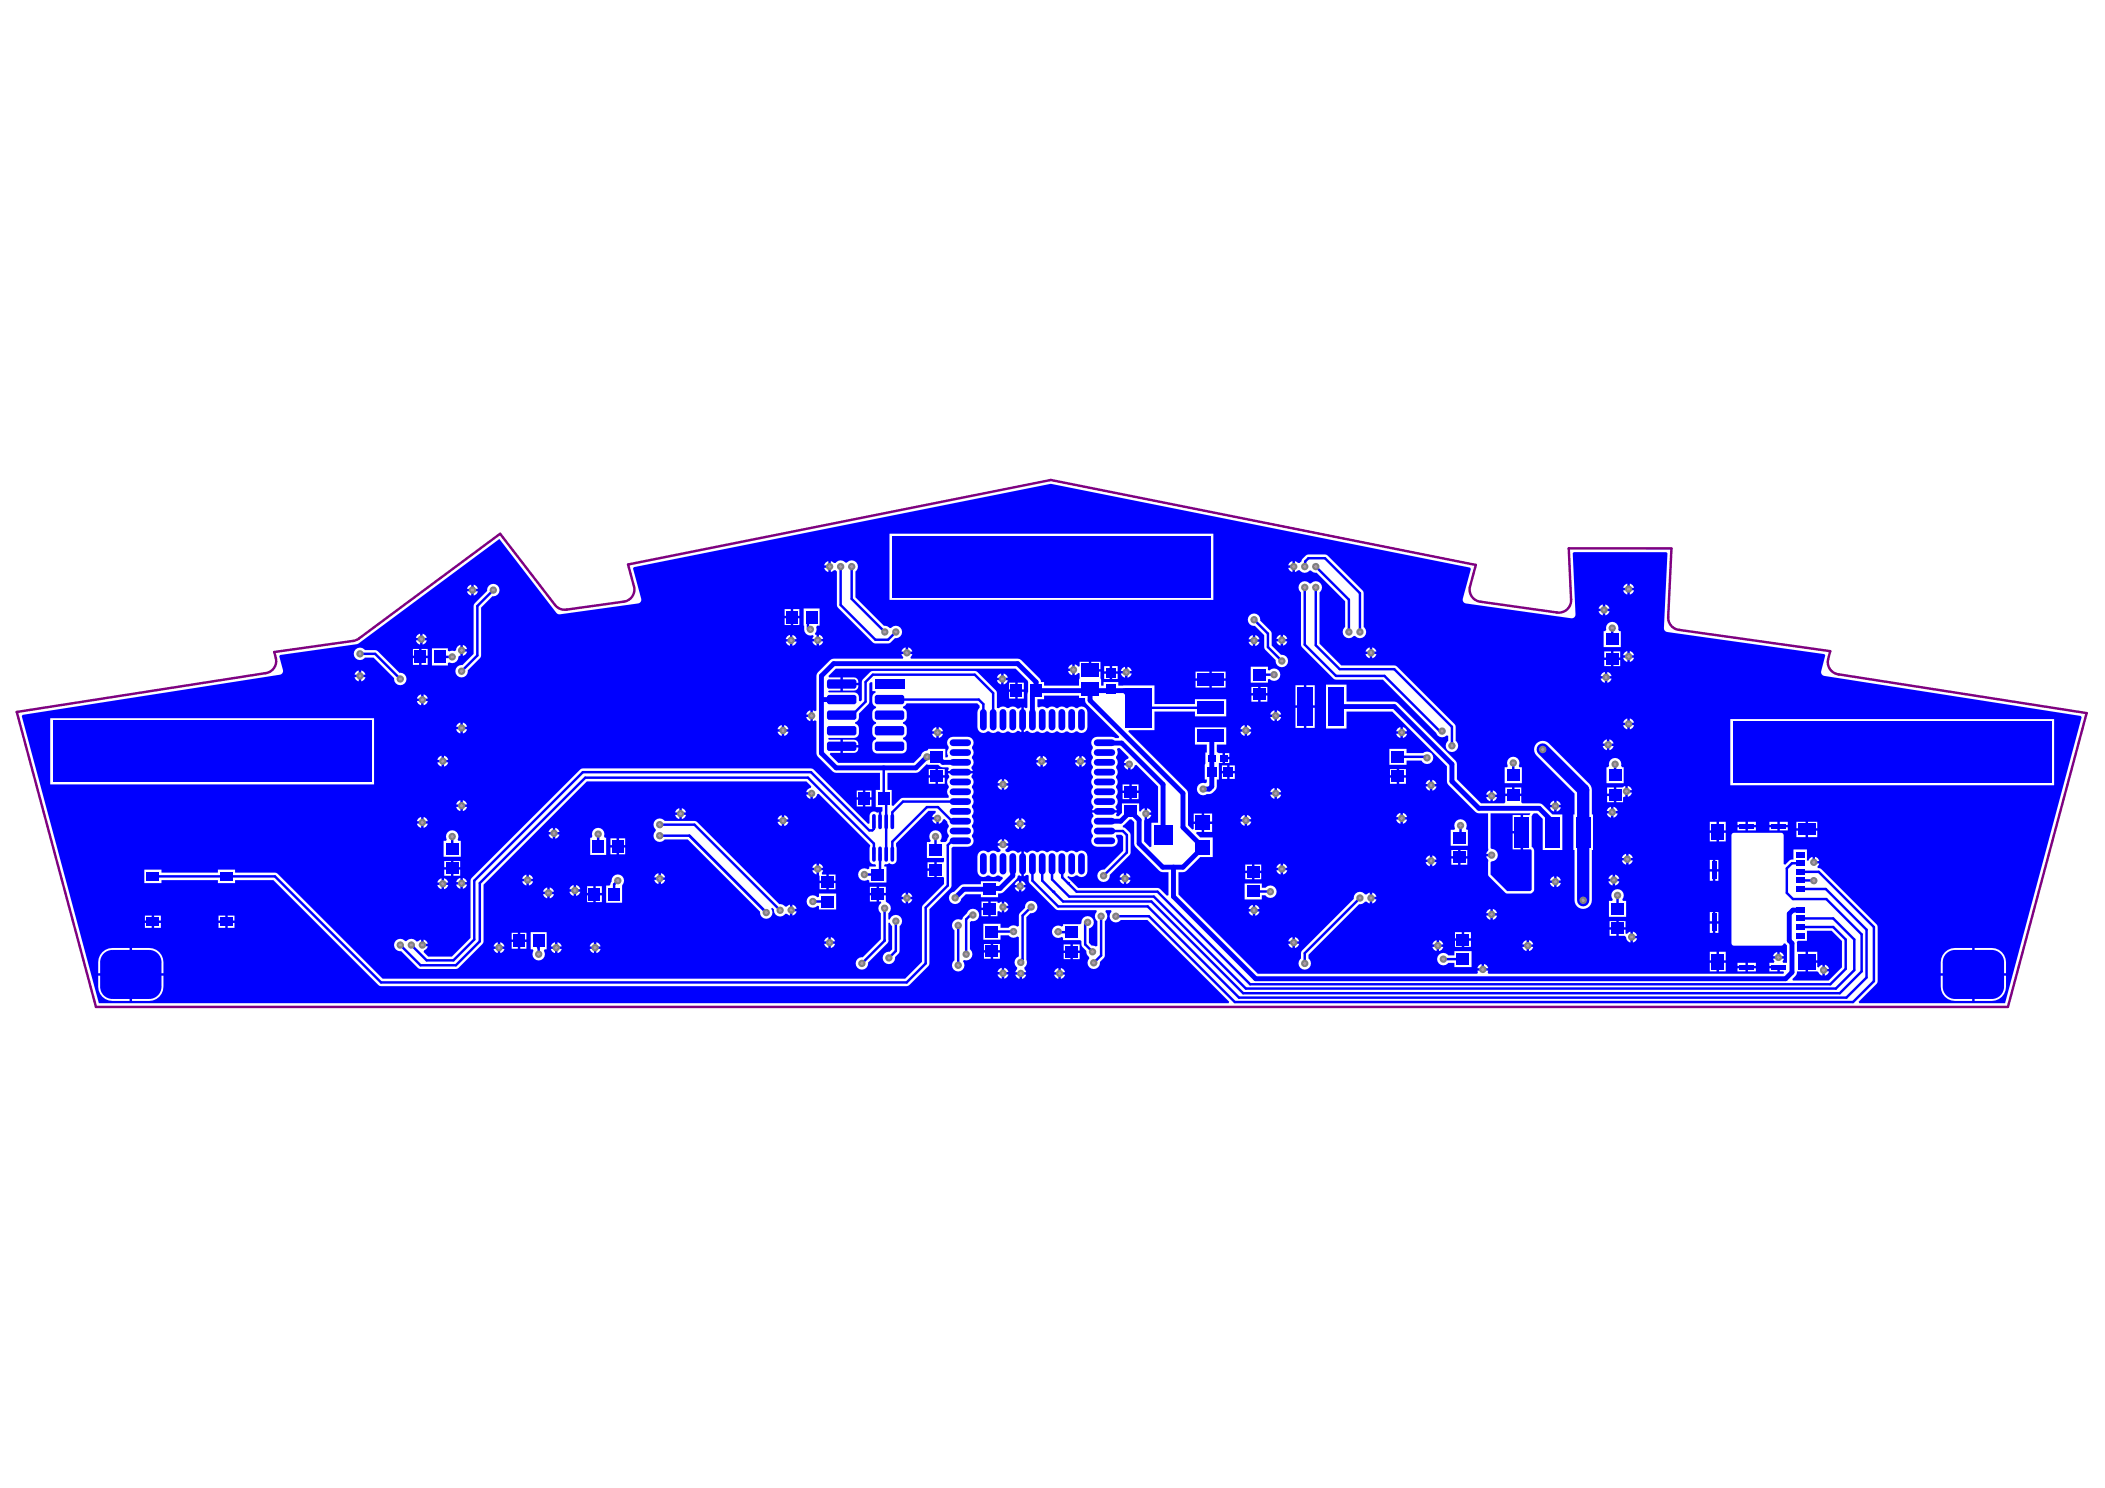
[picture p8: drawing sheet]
<svg xmlns="http://www.w3.org/2000/svg" width="297mm" height="210mm" viewBox="0 0 297 210" stroke-linecap="round" stroke-linejoin="round" font-family="sans-serif">
<g fill="#00f">
<path d="M210.3 114.7l5.6 .1-.1 .2h-.9v4.8h1.1l.1 .2v5.5l-.1 .2h-3.3l-2.4-2.3v-1.8l.2-.1a.88 .88 0 0 0 .9-.9 .88 .88 0 0 0-.9-.9l-.2-.1zM213.5 115v2.2h1.1v-2.2zM213.5 117.6v2.2h1.1v-2.2z"/>
<path d="M3.2 100.8l36.3-5.6a.53 .53 0 0 0 .4-.7l-.5-1.9 .1-.2 11-1.6 20-14.8 8.2 10.6 .3 .1 11-1.6a.54 .54 0 0 0 .5-.6l-1.2-4.3 .1-.2 58.9-11.8 59.1 11.9 .2 .2-1.2 4.2a.54 .54 0 0 0 .5 .6l14.9 2.1a.53 .53 0 0 0 .5-.5l-.4-8.7 .2-.1h13l.2 .2-.5 10.5 .3 .5 22.3 3.2 .2 .2-.6 2.2a.54 .54 0 0 0 .4 .6l36.2 5.7 .1 .2-10.8 40.3h-20.5l-.1-.2 2.6-2.7v-8l-7.9-8-.5-.1v-.3l.2-.4h-.8v-.2h-.1v-.7l-.4 .2-.2 .3h-.2v-1.6h-1.9v1.4l-.4 .1-.8 .7-.2-.1v-4.1l-.1-.2-.3-.1h-6.6l-.3 .2-.1 15.4 .1 .2 .3 .1h6.6l.6-.3 .3 .3v2.4h-.6l-.1-.2 .2-.4h-1.5l.2 .4-.1 .2h-.6v.5h1.3v.1h.2v.6h.5v.2l-.1 .2h-41.6l-.1-.3 .1-.2h-1.5l.1 .2-.2 .3h-30.9l-11.2-11.2v-3.2h.6l.5-.2 2-1.9h1.7v-2.8h-1.7l-.6-.5 .1-.2h.7v-1.2h-1.2v.7l-.2 .1-.6-.6v-4.8l-8.4-8.4 .1-.2h3.6v-2.6h5.7v.7h4.4v-2.5h-4.4v.7h-5.7v-2.6h-5.1v-.5h-2.1v.5h-.3l-.1-2h-1.5v-.1h-.2v-1.2h-1.3v.6h-.2l-.4-.3v1.5l.4-.3 .2 .1v1.7h-5v-.5h-.4l-.2-.5-2.6-2.6-.5-.2h-15.1v-.2l.2-.4h-1.5l.3 .4-.1 .2h-9.8l-.5 .2-1.7 1.7-.2 .5v4.9l-.2 .1-.3-.1v1.5l.3-.1 .2 .1 .1 4.8 2.4 2.5h6.5v2.4h-.6v2.5h.9v.5l-.1 .1v1.4h-.4v-1.3h-.2a.62 .62 0 0 0-.7-.1 .62 .62 0 0 0-.4 .6v1l-.2 .1-7.7-7.7-.4-.1h-32.4l-15.6 15.6v8.3l-2.6 2.6h-3.4l-.6-.6v-.2a.71 .71 0 0 0 .6-.6h-.8v-.2h-.2v-.7l-.4 .2h-.3a.85 .85 0 0 0-1.3 0l-.3-.1a.88 .88 0 0 0-1.4 .3 .88 .88 0 0 0 .9 1.2l2.5 2.5h5.2l.4-.2 3.5-3.5v-8.2l14.6-14.6h31l.7 .7-.1 .3a.71 .71 0 0 0-.6 .5h.7v.2h.2v.8a.71 .71 0 0 0 .6-.7h.2l7.3 7.2-.1 2.1a.6 .6 0 0 0 .7 .6l.2 .1v.2h-.9v.3l-.3 .1h-.1a.88 .88 0 0 0-1.2 .8 .88 .88 0 0 0 1.3 .7l.3 .1v.3h2.4v-2.3h-.3v-.2l.7-.3a.62 .62 0 0 0 .7 .2 .62 .62 0 0 0 .3-.6l-.1-2.3 4.6-4.6h1v.3l-.3 .2-.2 .4h.8v.1h.2v.8a.71 .71 0 0 0 .6-.6l.2-.1 .3 .4 .3 .5-.3 .8 .3 .8-.3 .6a.93 .93 0 0 1-.8 .2l-.1-.2 .1-.3a.88 .88 0 0 0-.9-1.2 .88 .88 0 0 0-.6 1.5l-.1 .2h-.4v2.2h2.4l-.1 .6h-.9v2.1h.9l.1 1-3.1 3.1v7.9l-2.4 2.4h-73.7l-15-15h-5.8v-.4h-2.5v.4h-7.9v-.4h-2.4v1.9h2.4v-.4h7.9v.4h2.5v-.4h5.4l14.8 14.8 .4 .1h74.1l.4-.1 2.8-2.9 .1-7.8 3-3.2 .1-5.5 .2-.2h2.1a.84 .84 0 0 0 .7-.5 .84 .84 0 0 0-.2-.9l.3-.8-.3-.8a.84 .84 0 0 0 0-1.2l.3-.7-.3-.8a.84 .84 0 0 0 0-1.2l.3-.8-.3-.8a.82 .82 0 0 0 0-1.2l.2-.6h-3.5l.1 .6a.81 .81 0 0 0 0 1.2l-.3 .8 .3 .6-.1 .2h-6.4l-.4 .2-1 1-.2-.1v-2.2h-.6v-2.4h4l.5-.2 1.1-1 1.6 .1 .2 .1a1.68 1.68 0 0 0 1.2 .2l.1 .3-.1 .3h3.5l-.2-.5v-.2a.84 .84 0 0 0 0-1.2v-.2l.2-.2a1.24 1.24 0 0 0-.1-1 1.1 1.1 0 0 0-.1-1.3l-.5-.3-2.4 .1a.83 .83 0 0 0-.3 1.3v.3a.78 .78 0 0 0-.1 1l-.1 .2h-.3v-1.2h-2.4l-.2 .3a.84 .84 0 0 0-.8 .7l-1.1 1h-10.6l-1.2-1.2 .1-.2h1.4v-1.9l-1.6 .1-.2-.2 .2-.1h3.5l.5-.2 .2-.2a1.33 1.33 0 0 0-.4-1.6h-.1v-.2a.66 .66 0 0 0 .5-.7v-.5l1.4-1.5 .1-2.8 .2-.2 .2 .1v1.2h.4l.1 .2-.5 .4a1.33 1.33 0 0 0 .4 1.5l.1 .1v.2a.66 .66 0 0 0-.5 .7v.9l.2 .2 .3 .2v.2a.66 .66 0 0 0-.5 .6v1l.2 .2 .3 .2v.2a.66 .66 0 0 0-.5 .6v1l.4 .3 3.8 .1a.69 .69 0 0 0 .7-.7l-.1-.9-.1-.2-.4-.2v-.2a.65 .65 0 0 0 .6-.7l-.1-.9-.1-.2-.4-.2v-.2a.65 .65 0 0 0 .6-.7l-.1-.9-.1-.2-.4-.2v-.2l.4-.2 .1-.3h10l.3 .3v.4l-.2 .3-.1 .3 .1 2.4a.84 .84 0 0 0 1.4 .3h.2l.2 .1a1.24 1.24 0 0 0 1-.1 1.14 1.14 0 0 0 1.4 0 1.1 1.1 0 0 0 1.3 0l.2-.1 .4 .2v-3.5l-.4 .2-.2-.1a.82 .82 0 0 0-1.1 0h-.3a.82 .82 0 0 0-1.2 0h-.2l-.1-2.3-2.7-2.8-.4-.2-14.5 .1-1.3 1.3-.1 2.8-.2 .1h-.2v-.5a.69 .69 0 0 0-.7-.7h-3.5l-.2-.2 .2-.1h1.6v-1.8h-1.6l-.1-.2 1-1.1h25.4l1.7 1.7 .1 .2-.1 3.6-.2 .1-.3-.1v3.5l.4-.2 .2 .1a.82 .82 0 0 0 1.1 0h.3a.82 .82 0 0 0 1.2 0l.8 .2 .7-.2a.82 .82 0 0 0 1.2 0h.3a.82 .82 0 0 0 1.1 0h.2l.3 .1a.84 .84 0 0 0 1.1-.7v-2.4a.84 .84 0 0 0-1.4-.3l-.8-.2-.8 .2a.84 .84 0 0 0-1.2 0l-.7-.2-.8 .2a.8 .8 0 0 0-1.1-.1l-.2-.1v-1.1h.9v-.5h5v.4h.8l.1 .6 .1 .2 4.6 4.6v.2h-.5l-.5-.2h-2.1a.83 .83 0 0 0-.7 .5 .83 .83 0 0 0 .1 .9v.3a.82 .82 0 0 0 0 1.1l-.2 .8 .2 .8a.84 .84 0 0 0 0 1.2l-.2 .8 .2 .8a.84 .84 0 0 0 0 1.2v.2l-.2 .3a.8 .8 0 0 0 .3 .9l-.2 .6h3.5l-.2-.6a.81 .81 0 0 0 .1-1.2l.2-.8-.2-.8a.84 .84 0 0 0 0-1.2v-.2l.2-.3a1.24 1.24 0 0 0-.2-1 1.1 1.1 0 0 0 0-1.3l.2-.7-.1-.5 .1-.2h.3l1.3 1.3-.1 .2-.4 .2-.2 .4h.8v.2h.1v.8l.4-.2 .2-.4 .3-.1 3 3v5.2h-.9v3.3l-.2 .1-.8-.8v-4.7l-.4 .2-.1 .3-.3-.1v-1.1h-2.4v1.4l-.4 .4h-.3l-.1-.2 .1-.3h-3.5l.2 .5-.1 .1a.84 .84 0 0 0 0 1.2l-.2 .8 .2 .8a.84 .84 0 0 0-.2 .9 .84 .84 0 0 0 .8 .5h2.4a.84 .84 0 0 0 .3-1.4v-.2h.7l.3 .2v2l-2.7 2.7a.87 .87 0 0 0-1 .8 .87 .87 0 0 0 1 .9 .87 .87 0 0 0 .8-1l2.9-2.9v-2.7a1.54 1.54 0 0 0-1-1.1l-.1-.2 1-.9h.3l.3 .4v3l.2 .5 3.4 3.3 .5 .2h.8v3.3l-.2 .1-1-1-.4-.1h-11.2l-1.5-1.6 .1-.1a.8 .8 0 0 0 1.1-.1h.2l.3 .2a.84 .84 0 0 0 1.1-.8v-2.4a.84 .84 0 0 0-1.4-.3l-.8-.2-.8 .2a.84 .84 0 0 0-1.2 0l-.7-.2-.8 .2a.84 .84 0 0 0-1.2 0h-.2l-.3-.2a.8 .8 0 0 0-.9 .3l-.6-.2v3.5l.4-.2 .3 .1v.7l.1 .4 3.6 3.6 .4 .2h5.4l.1 .2a.86 .86 0 0 0 0 1.3v3.5l-.2 .1-.5-.1-.4-.4v-2l.1-.1a.88 .88 0 0 0 .5-1.1 .88 .88 0 0 0-1-.6 .88 .88 0 0 0-.7 1l-.2 .2h-2.4v.2l-.2 .1-.1-.1a.88 .88 0 0 0-1.3 .9 .88 .88 0 0 0 1.4 .7l.2 .1v.3h2.4l.2 .2v.6l.7 .7 .1 .5 .3 .4v.2a.88 .88 0 0 0 .3 1.4 .88 .88 0 0 0 1.2-.9l.6-.5 .1-.4v-4.9a.86 .86 0 0 0 .1-1.3l.1-.2h.7v.2a.87 .87 0 0 0 .1 1.3 .87 .87 0 0 0 1.2-.1h3.8l11.6 11.5-.1 .2h-159.4l-10.9-40.5zM117.2 79.2v1.5l.5-.3h.2l.2 .2v4.7l.1 .4 5.1 5h2.2l.8-.7a.87 .87 0 0 0 .9-1.2 .87 .87 0 0 0-1.5-.2h-.2a.79 .79 0 0 0-.8-.3l-4-4v-3.7a.87 .87 0 0 0 .1-1.3 .87 .87 0 0 0-1.3 .1h-.2a.85 .85 0 0 0-1.4 0h-.2zM182.7 79.2v1.5l.4-.3h.3a.85 .85 0 0 0 1.4 .1h.2a.79 .79 0 0 0 .8 .3l4 4v3.7a.87 .87 0 0 0-.1 1.3 .87 .87 0 0 0 1.3-.1h.2a.87 .87 0 0 0 1.3 .1 .87 .87 0 0 0-.1-1.3v-4.8l-.1-.4-5-4.9-.3-.2h-2.4a1.36 1.36 0 0 0-1 1l-.2 .2h-.3zM182 79.4l-.2 .4h.6v-.6zM116.5 79.4l-.2 .4h.6v-.6zM181.8 80.1a.7 .7 0 0 0 .6 .6v-.6zM116.3 80.1a.71 .71 0 0 0 .6 .6v-.6zM183.5 82.2a.86 .86 0 0 0 .1 1.4v7.3l.1 .4 4.6 4.5 6.8 .1 7.6 7.5a.87 .87 0 0 0 1.4 .3l.3 .1v.7a.87 .87 0 0 0-.2 1.3 .87 .87 0 0 0 1.3 0 .87 .87 0 0 0-.1-1.3v-2l-.1-.3-8.2-8.2-.4-.1h-7.4l-3.1-3.1v-7.2a.87 .87 0 0 0 .1-1.3 .87 .87 0 0 0-1.3 0h-.2a.86 .86 0 0 0-1.3-.1zM230 82.3v.6h.6a.71 .71 0 0 0-.6-.6zM229.2 82.5l-.1 .4h.5v-.6zM66.8 82.5v.6h.6a.71 .71 0 0 0-.6-.6zM66.1 82.7l-.2 .4h.6v-.6zM230 83.3v.6a.71 .71 0 0 0 .6-.6zM229.1 83.3a.71 .71 0 0 0 .5 .6v-.6zM66.8 83.4v.6a.71 .71 0 0 0 .6-.6zM65.9 83.4a.71 .71 0 0 0 .6 .6v-.6zM69 82.6l-.2 .3-.1 .5-1.8 1.9-.1 6.9-1.6 1.6a.87 .87 0 0 0-.9 .9 .87 .87 0 0 0 .9 .9 .87 .87 0 0 0 .8-1l1.8-1.9 .1-7 1.6-1.6a.88 .88 0 0 0 .9-1.2 .88 .88 0 0 0-1.4-.3zM125.5 75.3v9.3h45.7v-9.3zM226.5 85.3v.6h.6a.71 .71 0 0 0-.6-.6zM225.8 85.5l-.2 .4h.6v-.6zM226.5 86.2v.6a.71 .71 0 0 0 .6-.6zM225.6 86.2a.71 .71 0 0 0 .6 .6v-.6zM111.9 85.9v1h.9v-1zM110.7 85.9v1h.9v-1zM111.9 87.2v1h.9v-1zM110.7 87.2v1h.9v-1zM59.6 89.4v.6h.6a.71 .71 0 0 0-.6-.6zM58.9 89.6l-.2 .4h.6v-.6zM181.1 89.5v.6h.5a.71 .71 0 0 0-.5-.6zM180.3 89.7l-.2 .4h.6v-.6zM115.6 89.5v.6h.6a.71 .71 0 0 0-.6-.6zM113.4 85.8v2.5h.1a1.01 1.01 0 0 0 .2 1 1.01 1.01 0 0 0 1 .3l.1 .1-.2 .4h.6v-.6l-.1 .1-.1-.2 .2-.3v-.6l.1-.2h.4v-2.5zM111.8 89.6v.6h.6a.71 .71 0 0 0-.6-.6zM111.1 89.8l-.2 .4h.6v-.6zM177.1 89.6v.6h.6a.71 .71 0 0 0-.6-.6zM176.4 89.8l-.2 .4h.6v-.6zM59.6 90.3v.6a.71 .71 0 0 0 .6-.6zM58.7 90.3a.7 .7 0 0 0 .6 .6v-.6zM181.1 90.5v.6a.71 .71 0 0 0 .5-.6zM180.1 90.5a.7 .7 0 0 0 .6 .6v-.6zM115.6 90.5v.6a.71 .71 0 0 0 .6-.6zM114.6 90.5a.7 .7 0 0 0 .6 .6v-.6zM111.8 90.5v.6a.71 .71 0 0 0 .6-.6zM110.9 90.5a.71 .71 0 0 0 .6 .6v-.6zM177.1 90.5v.6a.71 .71 0 0 0 .6-.6zM176.2 90.5a.71 .71 0 0 0 .6 .6v-.6zM226.9 88l-.2 .3v.5l-.2 .2h-.2v2.3h2.4v-2.3h-.2l-.2-.2a.87 .87 0 0 0-.4-1 .87 .87 0 0 0-1 .2zM65.3 91v.6h.6a.71 .71 0 0 0-.6-.6zM61 91.5v2.4h2.2v-.4l.2-.1a.86 .86 0 0 0 1.3-.8l.3-.1v-1.5a.75 .75 0 0 0-.7 .7l-.1 .2-.4-.1-.4 .1-.2-.1v-.3zM193.6 91.3v.6h.6a.71 .71 0 0 0-.6-.6zM192.9 91.5l-.2 .4h.6v-.6zM128.1 91.3v.6h.6a.71 .71 0 0 0-.6-.6zM127.4 91.5l-.2 .4h.6v-.6zM230 91.8v.6h.6a.71 .71 0 0 0-.6-.6zM229.2 92l-.1 .4h.5v-.6zM59.5 91.5v1h.8v-1zM58.3 91.5v1h.8v-1zM65.3 91.9v.6a.7 .7 0 0 0 .6-.6zM227.7 91.9v.9h.9v-.9zM226.4 91.9v.9h.9v-.9zM193.6 92.3v.5a.71 .71 0 0 0 .6-.5zM192.7 92.3a.71 .71 0 0 0 .6 .5v-.5zM230 92.8v.6a.71 .71 0 0 0 .6-.6zM229.1 92.8a.71 .71 0 0 0 .5 .6v-.6zM59.5 92.8v1h.8v-1zM58.3 92.8v1h.8v-1zM227.7 93.1v.9h.9v-.9zM226.4 93.1v.9h.9v-.9zM176.3 86.8a.87 .87 0 0 0-.1 1 .87 .87 0 0 0 .9 .5l1.3 1.3v1.9l1.6 1.6a.87 .87 0 0 0 .8 1 .87 .87 0 0 0 1-.9 .87 .87 0 0 0-1-.8l-1.4-1.3v-1.9l-1.6-1.7a.87 .87 0 0 0-.5-.9 .87 .87 0 0 0-1 .2zM150.9 93.9l-.2 .4h.6v-.6zM154 93.4v1h1.3v-1zM159.1 94.1v.6h.6a.71 .71 0 0 0-.6-.6zM158.4 94.3l-.2 .4h.6v-.6zM156.9 94v.7h.8v-.7zM155.8 94v.7h.8v-.7zM51 94.6v.6h.6a.71 .71 0 0 0-.6-.6zM50.2 94.8l-.2 .4h.6v-.6zM150.7 94.7a.71 .71 0 0 0 .6 .5v-.5zM226.8 94.8v.6h.6a.71 .71 0 0 0-.6-.6zM226.1 95l-.2 .4h.6v-.6zM159.1 95v.6a.7 .7 0 0 0 .6-.6zM158.2 95a.71 .71 0 0 0 .6 .6v-.6zM141.6 95v.6h.6a.71 .71 0 0 0-.6-.6zM140.9 95.2l-.2 .4h.6v-.6zM171 94.7v1h1.9v-1zM168.7 94.7v1h2v-1zM156.9 95v.8h.8v-.8zM155.8 95v.8h.8v-.8zM176.5 94v2.3h2.4v-.5h.2a.88 .88 0 0 0 1.3 0 .88 .88 0 0 0 0-1.3 .88 .88 0 0 0-1.3 .1l-.2-.1v-.5zM51 95.5v.6a.71 .71 0 0 0 .6-.6zM50 95.5a.71 .71 0 0 0 .6 .6v-.6zM226.8 95.7v.6a.71 .71 0 0 0 .6-.6zM225.9 95.7a.71 .71 0 0 0 .6 .6v-.6zM118.9 95.6v.7h2.2a.63 .63 0 0 0-.6-.7zM141.6 96v.5a.71 .71 0 0 0 .6-.5zM140.7 96a.71 .71 0 0 0 .6 .5v-.5zM50.2 91.6a.87 .87 0 0 0 0 1.3 .87 .87 0 0 0 1.3-.1h1.2l2.9 2.9a.87 .87 0 0 0 .8 1 .87 .87 0 0 0 1-1 .87 .87 0 0 0-1-.8l-3.3-3.2h-1.6a.85 .85 0 0 0-1.3-.1zM171 96v1h1.9v-1zM168.7 96v1h2v-1zM143.6 96.3v.9h.9v-.9zM142.4 96.3v.9h.9v-.9zM118.9 96.7v.7h1.6a.62 .62 0 0 0 .6-.7zM177.9 96.9v.9h.9v-.9zM176.6 96.9v.9h.9v-.9zM143.6 97.6v.9h.9v-.9zM142.4 97.6v.9h.9v-.9zM59.8 98v.5h.6a.71 .71 0 0 0-.6-.5zM59 98.2l-.2 .3h.6v-.5zM177.9 98.1v.9h.9v-.9zM176.6 98.1v.9h.9v-.9zM59.8 98.9v.6a.71 .71 0 0 0 .6-.6zM58.8 98.9a.71 .71 0 0 0 .6 .6v-.6zM184.3 96.7v2.8h1.2v-2.8zM182.8 96.7v2.8h1.2v-2.8zM180.2 100.2v.6h.6a.71 .71 0 0 0-.6-.6zM179.5 100.4l-.2 .4h.5v-.6zM114 100.4l-.2 .4h.6v-.6zM180.2 101.1v.6a.71 .71 0 0 0 .6-.6zM179.3 101.1a.71 .71 0 0 0 .5 .6v-.6zM113.8 101.1a.71 .71 0 0 0 .6 .6v-.6zM230 101.4v.5h.6a.71 .71 0 0 0-.6-.5zM229.2 101.6l-.1 .3h.5v-.5zM65.3 101.9v.6h.6a.7 .7 0 0 0-.6-.6zM64.6 102.1l-.2 .4h.6v-.6zM184.3 99.8v2.9h1.2v-2.9zM182.8 99.8v2.9h1.2v-2.9zM176 102.3v.6h.6a.71 .71 0 0 0-.6-.6zM175.2 102.5l-.2 .4h.6v-.6zM110.7 102.3v.6h.5a.71 .71 0 0 0-.5-.6zM109.9 102.5l-.2 .4h.6v-.6zM230 102.3v.6a.71 .71 0 0 0 .6-.6zM229.1 102.3a.71 .71 0 0 0 .5 .6v-.6zM198 102.6v.6h.5a.71 .71 0 0 0-.5-.6zM197.2 102.8l-.2 .4h.6v-.6zM132.5 102.6v.6h.6a.71 .71 0 0 0-.6-.6zM131.7 102.8l-.2 .4h.6v-.6zM65.3 102.9v.6a.71 .71 0 0 0 .6-.6zM64.4 102.9a.71 .71 0 0 0 .6 .6v-.6zM176 103.2v.6a.71 .71 0 0 0 .6-.6zM175 103.2a.71 .71 0 0 0 .6 .6v-.6zM110.7 103.2v.6a.71 .71 0 0 0 .5-.6zM109.7 103.2a.71 .71 0 0 0 .6 .6v-.6zM132.5 103.5v.6a.7 .7 0 0 0 .6-.6zM131.5 103.5a.71 .71 0 0 0 .6 .6v-.6zM198 103.5v.6a.7 .7 0 0 0 .5-.6zM197 103.5a.71 .71 0 0 0 .6 .6v-.6zM227.1 104.3v.6h.6a.71 .71 0 0 0-.6-.6zM226.4 104.5l-.2 .4h.6v-.6zM118.9 104.3v.8h2.2a.63 .63 0 0 0-.6-.8zM227.1 105.2v.6a.71 .71 0 0 0 .6-.6zM226.2 105.2a.71 .71 0 0 0 .6 .6v-.6zM118.9 105.4v.8h1.6a.62 .62 0 0 0 .6-.8zM172.9 106.2v.6h.6v-.6zM62.7 106.6v.6h.5a.7 .7 0 0 0-.5-.6zM61.9 106.8l-.2 .4h.6v-.6zM152.6 106.6v.6h.6a.71 .71 0 0 0-.6-.6zM151.9 106.8l-.2 .4h.6v-.6zM147.2 106.6v.6h.5a.71 .71 0 0 0-.5-.6zM146.4 106.8l-.2 .4h.6v-.6zM172.9 107.1v.5h.6v-.5zM196.1 105.6v2.3h2.4v-.6h2.1a.88 .88 0 0 0 1.2 .4 .88 .88 0 0 0 .3-1.3 .88 .88 0 0 0-1.3-.2h-2.3v-.6zM62.7 107.5v.6a.71 .71 0 0 0 .5-.6zM61.7 107.5a.71 .71 0 0 0 .6 .6v-.6zM152.6 107.6v.6a.71 .71 0 0 0 .6-.6zM151.7 107.6a.71 .71 0 0 0 .6 .6v-.6zM147.2 107.6v.6a.71 .71 0 0 0 .5-.6zM146.2 107.6a.71 .71 0 0 0 .6 .6v-.6zM158.6 108a.71 .71 0 0 0 .6 .6v-.6zM173.5 108v.8h.7v-.8zM172.4 108v.8h.8v-.8zM132.4 108.5v.9h.9v-.9zM131.1 108.5v.9h.9v-.9zM197.4 108.5v.9h1v-.9zM196.1 108.5v.9h1v-.9zM173.5 109.1v.8h.7v-.8zM172.4 109.1v.8h.8v-.8zM227.3 107.2l-.2 .3v.5l-.2 .2h-.2v2.3h2.4v-2.3h-.2l-.2-.2a.87 .87 0 0 0-.4-1 .87 .87 0 0 0-1 .2zM212.9 107a.84 .84 0 0 0-.1 1l-.1 .2h-.4v2.3h2.5v-2.3h-.4l-.1-.2a.87 .87 0 0 0-.2-1.1 .87 .87 0 0 0-1.2 .1zM141.7 109.9v.6h.6a.71 .71 0 0 0-.6-.6zM141 110.1l-.2 .4h.6v-.6zM168.6 102.6v2.4h1.7v1.2h-.2v1.5l-.1 .2v2.1h.3v.4l-.2 .1a.87 .87 0 0 0-1.2 .9 .87 .87 0 0 0 1.4 .6 1.3 1.3 0 0 0 1.4-1v-1h.3v-2.3l.5-.1v-1.4h-.5l-.3-.2v-1h1.3v-2.4zM132.4 109.7v.9h.9v-.9zM131.1 109.7v.9h.9v-.9zM197.4 109.7v.9h1v-.9zM196.1 109.7v.9h1v-.9zM202.1 110v.6h.6a.71 .71 0 0 0-.6-.6zM201.4 110.2l-.2 .4h.6v-.6zM7.1 101.3v9.4h45.7v-9.4zM244.2 101.4v9.4h45.7v-9.4zM141.7 110.8v.6a.71 .71 0 0 0 .6-.6zM140.8 110.8a.71 .71 0 0 0 .6 .6v-.6zM229.7 110.9v.6h.6a.71 .71 0 0 0-.6-.6zM159.7 110.7v.8h1v-.8zM158.4 110.7v.8h1v-.8zM202.1 110.9v.6a.71 .71 0 0 0 .6-.6zM201.2 110.9a.71 .71 0 0 0 .6 .6v-.6zM180.2 111.2v.5h.6a.71 .71 0 0 0-.6-.5zM179.5 111.4l-.2 .3h.5v-.5zM226.8 111.1v.9h.9v-.9zM213.7 111.1v.9h1v-.9zM212.4 111.1v.9h1v-.9zM210.7 111.5v.6h.5a.71 .71 0 0 0-.5-.6zM209.9 111.7l-.2 .4h.6v-.6zM229.7 111.8v.6a.71 .71 0 0 0 .6-.6zM228.1 111.1v2.1h.9v-.7l.3-.1v-1.5l-.3 .2zM122.1 111.5v1h.9v-1zM120.9 111.5v1h.9v-1zM113.8 112.1a.71 .71 0 0 0 .6 .6v-.6zM180.2 112.1v.6a.71 .71 0 0 0 .6-.6zM179.3 112.1a.71 .71 0 0 0 .5 .6v-.6zM159.7 111.9v.8h1v-.8zM158.4 111.9v.8h1v-.8zM210.7 112.4v.6a.71 .71 0 0 0 .5-.6zM209.7 112.4a.7 .7 0 0 0 .6 .6v-.6zM226.8 112.3v.9h.9v-.9zM65.3 112.9v.6h.6a.7 .7 0 0 0-.6-.6zM64.6 113.1l-.2 .4h.6v-.6zM219.7 112.9v.6h.5a.71 .71 0 0 0-.5-.6zM218.9 113.1l-.2 .4h.6v-.6zM122.1 112.8v1h.9v-1zM120.9 112.8v1h.9v-1zM227.7 113.8v.6h.6a.71 .71 0 0 0-.6-.6zM226.9 114l-.2 .4h.6v-.6zM65.3 113.8v.6a.71 .71 0 0 0 .6-.6zM64.4 113.8a.71 .71 0 0 0 .6 .6v-.6zM219.7 113.9v.6a.71 .71 0 0 0 .5-.6zM218.7 113.9a.71 .71 0 0 0 .6 .6v-.6zM161.9 114v.6h.6a.71 .71 0 0 0-.6-.6zM96.2 114v.6h.6a.71 .71 0 0 0-.6-.6zM95.5 114.2l-.2 .4h.6v-.6zM198 114.7v.6h.5a.71 .71 0 0 0-.5-.6zM197.2 114.9l-.2 .4h.6v-.6zM227.7 114.7v.6a.71 .71 0 0 0 .6-.6zM226.7 114.7a.71 .71 0 0 0 .6 .6v-.6zM161.9 114.9v.6a.71 .71 0 0 0 .6-.6zM96.2 114.9v.6a.71 .71 0 0 0 .6-.6zM95.3 114.9a.71 .71 0 0 0 .6 .6v-.6zM176 115v.6h.6a.71 .71 0 0 0-.6-.6zM175.2 115.2l-.2 .4h.6v-.6zM110.7 115v.6h.5a.71 .71 0 0 0-.5-.6zM109.9 115.2l-.2 .4h.6v-.6zM59.8 115.3v.5h.6a.71 .71 0 0 0-.6-.5zM59 115.5l-.2 .3h.6v-.5zM169.9 114.8v1.1h1.1v-1.1zM168.4 114.8v1.1h1.2v-1.1zM144.1 115.4v.6h.6a.71 .71 0 0 0-.6-.6zM143.4 115.6l-.2 .4h.6v-.6zM131.5 115.6a.71 .71 0 0 0 .6 .6v-.6zM198 115.6v.6a.7 .7 0 0 0 .5-.6zM197 115.6a.71 .71 0 0 0 .6 .6v-.6zM251.2 115.9v.5h1.1v-.5zM249.7 115.9v.5h1.1v-.5zM246.7 115.9v.5h1.1v-.5zM245.2 115.9v.5h1.1v-.5zM176 115.9v.6a.71 .71 0 0 0 .6-.6zM175 115.9a.71 .71 0 0 0 .6 .6v-.6zM110.7 115.9v.6a.71 .71 0 0 0 .5-.6zM109.7 115.9a.71 .71 0 0 0 .6 .6v-.6zM59.8 116.2v.6a.71 .71 0 0 0 .6-.6zM58.8 116.2a.71 .71 0 0 0 .6 .6v-.6zM255.1 115.9v.9h1.3v-.9zM253.5 115.9v.9h1.3v-.9zM144.1 116.4v.5a.71 .71 0 0 0 .6-.5zM143.2 116.4a.71 .71 0 0 0 .6 .5v-.5zM251.2 116.7v.4h1.1v-.4zM249.7 116.7v.4h1.1v-.4zM246.7 116.7v.4h1.1v-.4zM245.2 116.7v.4h1.1v-.4zM242.6 115.9v1.2h.9v-1.2zM241.3 115.9v1.2h.9v-1.2zM169.9 116.2v1.2h1.1v-1.2zM78.4 116.8v.6h.5a.71 .71 0 0 0-.5-.6zM77.6 117l-.2 .4h.6v-.6zM255.1 117.2v.9h1.3v-.9zM253.5 117.2v.9h1.3v-.9zM78.4 117.7v.6a.71 .71 0 0 0 .5-.6zM77.4 117.7a.71 .71 0 0 0 .6 .6v-.6zM242.6 117.5v1.2h.9v-1.2zM241.3 117.5v1.2h.9v-1.2zM141.7 118.4v.6h.6a.71 .71 0 0 0-.6-.6zM141 118.6l-.2 .4h.6v-.6zM87.4 118.3v.9h.8v-.9zM86.1 118.3v.9h.9v-.9zM205.5 115.8a.84 .84 0 0 0-.2 1.1l-.1 .2h-.5v2.2h2.4v-2.2h-.1l-.1-.2a.87 .87 0 0 0-.3-1.2 .87 .87 0 0 0-1.1 .1zM187.1 96.6v6.2h2.9v-2.4h6.5l7.7 7.7v2.1l.2 .5 3.8 3.8 .5 .2h1.3v5.1l-.3 .7h.8v.3h-.8l.3 .7v1.9l.1 .2 2.4 2.4 3.5 .1 .2-.2 .3-.4v-5.5l-.1-.3-.3-.2v-4.4l.3-.3 .5-.1 .8 .8v4.4h2.8v-5h-1.4l-1.6-1.5-2.7-.1-.1-.1v-.9h-2.3v.9l-.1 .1h-3.3l-3.4-3.4v-2.1l-.2-.5-8.2-8.1-.5-.2h-6.7v-2.4zM138.2 120.2l-.3 .6v2.1a.83 .83 0 0 0 .5 .8 .83 .83 0 0 0 .9-.2h.2a1.14 1.14 0 0 0 1.3 0l.6 .2 .1 .2-.5 .5-.2-.1h-2.4v.4l-2.7 .1-1.1 1a.87 .87 0 0 0-.4 1.5 .87 .87 0 0 0 1.4-.5l.7-.7h2.1v.5h2.4v-.6h.6l.2-.2 1.8-1.8 .2-.4 .2-.1 .3 .1v-3.5l-.5 .2a.8 .8 0 0 0-1.2-.1h-.3l-.2-.2v-.2l.2-.1 .2-.4h-1.5l.2 .4 .2 .1v.3a.47 .47 0 0 1-.7-.1h-.4l-.7 .2a.84 .84 0 0 0-1.2 0zM87.4 119.6v.9h.8v-.9zM86.1 119.6v.9h.9v-.9zM83.8 117l-.2 .3v.7l-.1 .2h-.2v2.4h2.2v-2.4h-.2l-.1-.2a.88 .88 0 0 0-.3-1.1 .88 .88 0 0 0-1.1 .1zM206.1 119.9v.9h.9v-.9zM204.8 119.9v.9h1v-.9zM63.2 117.4a.84 .84 0 0 0-.2 1l-.1 .2h-.3v2.3h2.4v-2.3h-.3l-.1-.2a.87 .87 0 0 0-.3-1.1 .87 .87 0 0 0-1.1 .1zM229.8 120.4v.6h.6a.7 .7 0 0 0-.6-.6zM229.1 120.6l-.2 .4h.6v-.6zM202.1 120.7v.6h.6a.71 .71 0 0 0-.6-.6zM201.4 120.9l-.2 .4h.6v-.6zM256.1 120.9v.6h.6a.71 .71 0 0 0-.6-.6zM229.8 121.4v.6a.71 .71 0 0 0 .6-.6zM228.9 121.4a.71 .71 0 0 0 .6 .6v-.6zM206.1 121.1v.9h.9v-.9zM204.8 121.1v.9h1v-.9zM202.1 121.6v.6a.71 .71 0 0 0 .6-.6zM201.2 121.6a.71 .71 0 0 0 .6 .6v-.6zM64 121.5v.8h.9v-.8zM62.7 121.5v.8h.9v-.8zM181.1 121.8v.6h.5a.71 .71 0 0 0-.5-.6zM180.3 122l-.2 .4h.6v-.6zM115.6 121.8v.6h.6a.71 .71 0 0 0-.6-.6zM114.8 122l-.2 .4h.6v-.6zM130.9 121.6v.9h.9v-.9zM242 121.3v1.3h.5v-1.3zM241.3 121.3v1.3h.4v-1.3zM177 122v.8h1v-.8zM175.7 122v.8h1v-.8zM181.1 122.8v.5a.71 .71 0 0 0 .5-.5zM180.1 122.8a.71 .71 0 0 0 .6 .5v-.5zM114.6 122.8a.71 .71 0 0 0 .6 .5v-.5zM64 122.7v.8h.9v-.8zM62.7 122.7v.8h.9v-.8zM130.9 122.8v.9h.9v-.9zM158.9 123.2v.6h.6a.71 .71 0 0 0-.6-.6zM158.2 123.4l-.2 .4h.6v-.6zM93.3 123.2v.6h.6a.71 .71 0 0 0-.6-.6zM92.5 123.4l-.2 .4h.6v-.6zM227.9 123.4v.6h.6a.71 .71 0 0 0-.6-.6zM227.2 123.6l-.2 .4h.6v-.6zM74.6 123.4v.6h.6a.71 .71 0 0 0-.6-.6zM73.9 123.6l-.2 .4h.6v-.6zM177 123.2v.8h1v-.8zM175.7 123.2v.8h1v-.8zM219.7 123.6v.6h.5a.71 .71 0 0 0-.5-.6zM218.9 123.8l-.2 .4h.6v-.6zM117 123.4v.8h.9v-.8zM115.6 122.8l.1 1.4h.9v-.8h-.6v-.3l.2-.3zM242 123v1.2h.5v-1.2zM241.3 123v1.2h.4v-1.2zM65.3 123.8v.6h.6a.71 .71 0 0 0-.6-.6zM64.6 124l-.2 .4h.6v-.6zM62.7 123.9v.6h.5a.7 .7 0 0 0-.5-.6zM61.9 124.1l-.2 .4h.6v-.6zM158.9 124.1v.6a.71 .71 0 0 0 .6-.6zM158 124.1a.71 .71 0 0 0 .6 .6v-.6zM93.3 124.1v.6a.71 .71 0 0 0 .6-.6zM92.3 124.1a.71 .71 0 0 0 .6 .6v-.6zM144.1 124.2v.6h.6a.71 .71 0 0 0-.6-.6zM143.4 124.4l-.2 .4h.6v-.6zM74.6 124.3v.6a.7 .7 0 0 0 .6-.6zM73.7 124.3a.71 .71 0 0 0 .6 .6v-.6zM227.9 124.3v.6a.71 .71 0 0 0 .6-.6zM227 124.3a.71 .71 0 0 0 .6 .6v-.6zM219.7 124.5v.6a.71 .71 0 0 0 .5-.6zM218.7 124.5a.71 .71 0 0 0 .6 .6v-.6zM65.3 124.8v.6a.7 .7 0 0 0 .6-.6zM64.4 124.8a.71 .71 0 0 0 .6 .6v-.6zM62.7 124.8v.6a.71 .71 0 0 0 .5-.6zM61.7 124.8a.71 .71 0 0 0 .6 .6v-.6zM117 124.6v.8h.9v-.8zM115.7 124.6v.8h.9v-.8zM81.3 124.9v.5h.6a.71 .71 0 0 0-.6-.5zM80.6 125.1l-.2 .3h.5v-.5zM144.1 125.2v.6a.71 .71 0 0 0 .6-.6zM143.2 125.2a.71 .71 0 0 0 .6 .6v-.6zM77.6 125.2v.6h.6a.71 .71 0 0 0-.6-.6zM76.8 125.4l-.2 .4h.6v-.6zM124 125.1v.9h1v-.9zM122.7 125.1v.9h1v-.9zM84.1 125v1h.8v-1zM82.9 125v1h.8v-1zM81.3 125.8v.6a.71 .71 0 0 0 .6-.6zM80.4 125.8a.71 .71 0 0 0 .5 .6v-.6zM193.6 125.9v.6h.6a.71 .71 0 0 0-.6-.6zM128.1 125.9v.6h.6a.71 .71 0 0 0-.6-.6zM127.4 126.1l-.2 .4h.6v-.6zM114.1 126.5a.88 .88 0 0 0 0 1.3 .88 .88 0 0 0 1.2 0h.3v.5h2.4v-2.3h-2.4v.5l-.3 .1a.86 .86 0 0 0-1.2-.1zM175.6 124.6v2.3h2.5v-.6h.5a.87 .87 0 0 0 1.2 .1 .87 .87 0 0 0 .1-1.2 .87 .87 0 0 0-1.3 0h-.5v-.6zM77.6 126.1v.6a.7 .7 0 0 0 .6-.6zM76.6 126.1a.71 .71 0 0 0 .6 .6v-.6zM122.7 126.3v.9h1v-.9zM84.1 126.3v1h.8v-1zM82.9 126.3v1h.8v-1zM86.6 123.6l-.6 1.3h-.5v2.4h2.3v-2.4a.9 .9 0 0 0 0-1.3 .9 .9 0 0 0-1.2 0zM128.1 126.9v.5a.71 .71 0 0 0 .6-.5zM127.2 126.9a.71 .71 0 0 0 .6 .5v-.5zM193.6 126.9v.5a.71 .71 0 0 0 .6-.5zM191.3 126.1l-.2 .2-.1 .5-7.3 7.3-.1 .4v.7a.87 .87 0 0 0-.1 1.3 .87 .87 0 0 0 1.3 0 .87 .87 0 0 0-.2-1.3v-.5l7.2-7.2a.78 .78 0 0 0 .8-.3h.3l.4 .2v-1.5l-.4 .3h-.3a.85 .85 0 0 0-1.3-.1zM141.7 127.2v.6h.6a.71 .71 0 0 0-.6-.6zM138.5 127.2v.8h1v-.8zM111.8 127.6v.6h.6a.71 .71 0 0 0-.6-.6zM216.8 104.9a1.22 1.22 0 0 0 0 1.7l5.4 5.3v3h-.2v5h.2v7.1a1.22 1.22 0 0 0 1.2 1.2 1.22 1.22 0 0 0 1.2-1.2v-7.1h.2v-5h-.2v-3.8l-.3-.5-5.7-5.7a1.22 1.22 0 0 0-1.8 0zM177.1 127.7v.5h.6a.71 .71 0 0 0-.6-.5zM176.4 127.8l-.2 .4h.6v-.5zM141.7 128.1v.6a.71 .71 0 0 0 .6-.6zM139.8 127.2v2h1v-.6l.2-.1 .4 .2v-1.5l-.4 .2-.2-.1v-.1zM210.7 128.2v.6h.5a.71 .71 0 0 0-.5-.6zM209.9 128.4l-.2 .4h.6v-.6zM138.8 130.3v2.3h2.4v-.7h1.1a.83 .83 0 0 0 1.3 .2l.2 .1v2.7a.86 .86 0 0 0-.6 .7 .86 .86 0 0 0 .3 .9v.2l-.2 .4h1.5l-.2-.4v-.2a.92 .92 0 0 0 .2-1.2v-5.9l.6-.6a.87 .87 0 0 0 1-.8 .87 .87 0 0 0-.9-.9 .87 .87 0 0 0-.8 1l-.9 .9v1.6l-.2 .1a.83 .83 0 0 0-1.3 .2h-1.1v-.6zM111.8 128.6v.5a.71 .71 0 0 0 .6-.5zM92.5 115.7a.86 .86 0 0 0 0 1.3v.2a.87 .87 0 0 0 0 1.3 .87 .87 0 0 0 1.3-.1h3.3l10.2 10.2a.87 .87 0 0 0 1.1 1 .87 .87 0 0 0 .4-1.4l.2-.2 .2 .3a.86 .86 0 0 0 .6 .9 .86 .86 0 0 0 1-.3h.3l.4 .2v-1.5l-.5 .3h-.2a.78 .78 0 0 0-.8-.3l-11.6-11.6-.4-.2h-4.2a.85 .85 0 0 0-1.3-.1zM177.1 128.6v.6a.71 .71 0 0 0 .6-.6zM176.2 128.6a.71 .71 0 0 0 .6 .6v-.6zM138.5 128.4v.8h1v-.8zM227.6 125.7a.86 .86 0 0 0 0 1.2l-.1 .2h-.5v2.2h2.5v-2.2h-.5l-.1-.2a.88 .88 0 0 0-.1-1.2 .88 .88 0 0 0-1.2 0zM210.7 129.2v.5a.71 .71 0 0 0 .5-.5zM209.7 129.2a.71 .71 0 0 0 .6 .5v-.5zM134.6 129.9a.86 .86 0 0 0 .1 1.3v4.3a.87 .87 0 0 0-.2 1.2 .87 .87 0 0 0 1.3 .1 .87 .87 0 0 0 .1-1.2l.1-.1a.96 .96 0 0 0 1.2-1.2l-.3-.4v-3.8l.2-.2a.87 .87 0 0 0 1-.6 .87 .87 0 0 0-.6-1.1 .87 .87 0 0 0-1 .6l-.9 1a.84 .84 0 0 0-1 .1zM21.7 129.2v.7h1v-.7zM32.1 129.2v.7h1v-.7zM20.4 129.2v.7h1v-.7zM30.8 129.2v.7h1v-.7zM242 128.7v1.3h.5v-1.3zM241.3 128.7v1.3h.4v-1.3zM228.4 129.9v.9h1v-.9zM227.1 129.9v.9h1v-.9zM32.1 130.2v.7h1v-.7zM30.8 130.2v.7h1v-.7zM21.7 130.2v.7h1v-.7zM20.4 130.2v.7h1v-.7zM242 130.3v1.3h.5v-1.3zM241.3 130.3v1.3h.4v-1.3zM227.1 131.1v.9h1v-.9zM230.4 131.4v.6h.6a.71 .71 0 0 0-.6-.6zM206.6 131.5v.9h1v-.9zM205.3 131.5v.9h1v-.9zM73.4 131.6v.9h.9v-.9zM72.2 131.6v.9h.9v-.9zM182.7 132.2v.6h.6a.71 .71 0 0 0-.6-.6zM182 132.4l-.2 .4h.6v-.6zM117.2 132.2v.6h.6a.71 .71 0 0 0-.6-.6zM116.5 132.4l-.2 .4h.6v-.6zM230.4 132.4v.5a.71 .71 0 0 0 .6-.5zM228.4 131.1v.9h.9l.1 .2a.78 .78 0 0 0 .7 .7v-1.5l-.5 .4-.2-.1v-.6zM59.8 132.6v.5h.6a.71 .71 0 0 0-.6-.5zM215.8 132.6v.6h.5a.71 .71 0 0 0-.5-.6zM215 132.8l-.2 .4h.6v-.6zM203.1 132.6v.6h.6a.71 .71 0 0 0-.6-.6zM202.3 132.8l-.2 .4h.6v-.6zM84.1 132.9v.6h.6a.71 .71 0 0 0-.6-.6zM83.4 133.1l-.2 .4h.6v-.6zM78.7 132.9v.6h.6a.71 .71 0 0 0-.6-.6zM77.9 133.1l-.2 .4h.6v-.6zM70.6 132.9v.6h.6a.7 .7 0 0 0-.6-.6zM69.9 133.1l-.2 .4h.5v-.6zM206.6 132.7v.9h1v-.9zM205.3 132.7v.9h1v-.9zM182.7 133.1v.6a.71 .71 0 0 0 .6-.6zM181.8 133.1a.71 .71 0 0 0 .6 .6v-.6zM117.2 133.1v.6a.71 .71 0 0 0 .6-.6zM116.3 133.1a.71 .71 0 0 0 .6 .6v-.6zM73.4 132.9v.9h.9v-.9zM72.2 132.9v.9h.9v-.9zM140.1 133.2v.8h1v-.8zM138.8 133.2v.8h1v-.8zM151.4 133.2v.9h.9v-.9zM150.1 133.2v.9h1v-.9zM215.8 133.6v.6a.71 .71 0 0 0 .5-.6zM214.8 133.6a.71 .71 0 0 0 .6 .6v-.6zM203.1 133.6v.6a.71 .71 0 0 0 .6-.6zM202.1 133.6a.71 .71 0 0 0 .6 .6v-.6zM124 126.3v.9h.3l.1 .2a.85 .85 0 0 0-.1 1.4v3.7l-2.6 2.5a.87 .87 0 0 0-1 .9 .87 .87 0 0 0 1 .9 .87 .87 0 0 0 .8-1l2.8-2.9 .1-2.7h.2l.3 .4v3.3l-.4 .4a.87 .87 0 0 0-.9 .8 .87 .87 0 0 0 .9 .9 .87 .87 0 0 0 .8-1l.5-.5 .1-.4v-3.5a.87 .87 0 0 0 0-1.4 .87 .87 0 0 0-1.3 .5h-.2v-.9a.95 .95 0 0 0-.4-1.6v-.9zM84.1 133.9v.5a.71 .71 0 0 0 .6-.5zM83.2 133.9a.71 .71 0 0 0 .6 .5v-.5zM78.7 133.9v.5a.71 .71 0 0 0 .6-.5zM77.7 133.9a.71 .71 0 0 0 .6 .5v-.5zM70.6 133.9v.5a.71 .71 0 0 0 .6-.5zM69.7 133.9a.71 .71 0 0 0 .5 .5v-.5zM203 134.7a.87 .87 0 0 0 .1 1.3 .87 .87 0 0 0 1.3-.2h.8v.6h2.5v-2.2h-2.5v.6h-.8a.85 .85 0 0 0-1.4-.1zM251.1 134.3v.6h.6a.71 .71 0 0 0-.6-.6zM250.4 134.5l-.2 .4h.6v-.6zM140.1 134.4v.8h1v-.8zM138.8 134.4v.8h1v-.8zM151.4 134.4v.9h.9v-.9zM150.1 134.4v.9h1v-.9zM242.6 134.3v1.2h.9v-1.2zM241.3 134.3v1.2h.9v-1.2zM74.9 131.5v2.4h.3l.1 .2a.87 .87 0 0 0 .7 1.4 .87 .87 0 0 0 .7-1.4l.2-.2h.2v-2.4zM246.7 135.8v.5h1.1v-.5zM245.2 135.8v.5h1.1v-.5zM209.4 136v.6h.6a.71 .71 0 0 0-.6-.6zM208.7 136.2l-.2 .4h.6v-.6zM242.6 135.8v1.2h.9v-1.2zM241.3 135.8v1.2h.9v-1.2zM249.7 136.6v.4h1.1v-.4zM246.7 136.6v.4h1.1v-.4zM245.2 136.6v.4h1.1v-.4zM141.7 136.5v.6h.6a.71 .71 0 0 0-.6-.6zM141 136.7l-.2 .4h.6v-.6zM149.7 136.6v.5h.6a.71 .71 0 0 0-.6-.5zM149 136.8l-.2 .3h.5v-.5zM278.6 133.7v3.6h4.5v-1.6a2.01 2.01 0 0 0-2-2zM274.5 134.3l-.6 .9v2.1h4.4v-3.6l-2.9 .1zM18.6 133.7v3.6h4.5v-1.6a2.01 2.01 0 0 0-2-2zM14.4 134.3l-.5 .9v2.1h4.4v-3.6l-3 .1zM141.7 137.5v.5a.71 .71 0 0 0 .6-.5zM140.8 137.5a.71 .71 0 0 0 .6 .5v-.5zM149.7 137.5v.6a.71 .71 0 0 0 .6-.6zM148.8 137.5a.71 .71 0 0 0 .5 .6v-.6zM144.2 137.5v.6a.71 .71 0 0 0 .6-.6zM143.3 137.5a.71 .71 0 0 0 .6 .6v-.6zM278.6 137.6v3.6h2.5a2.01 2.01 0 0 0 2-2v-1.6zM273.9 137.6v1.6a2.01 2.01 0 0 0 2 2h2.4v-3.6zM18.6 137.6v3.6h2.5a2.01 2.01 0 0 0 2-2v-1.6zM13.9 137.6v1.6a2.01 2.01 0 0 0 2 2h2.4v-3.6z"/>
<path d="M255 131.3h3.5l1.4 1.5v3.7l-1.8 1.8h-5.1l-.1-.2a1.13 1.13 0 0 0 .7-1.1h1.2v-2.7h-1.2l-.1-1.4 .2-.2h1.3zM255.1 134.3v1.2h1.3v-1.2zM257.5 136.1v.6h.6a.71 .71 0 0 0-.6-.6zM257.5 137v.6a.71 .71 0 0 0 .6-.6zM255.1 135.8v1.2h1.3l.4 .4 .4 .2v-1.5l-.4 .2-.1 .2-.3-.1v-.6z"/>
</g>
<g fill="none" stroke="#00f" stroke-width=".35">
<path d="M184.1 79.9l.1-.7 .4-.5h2.4l4.9 5M185.7 79.9l4.6 4.7v4.5M124.7 108.3v4.3M155.9 117.2h2.6l.5 .6v2.5l-3.3 3.2M197.3 106.8h3.7M206.1 116.4v1.6l-.2 .2M139.7 131.4h3.3M145.5 127.9l-1.2 1.3v6.1l-.3 .3v.2M150.9 126.5h11.9l13 12.9h83.3l2.6-2.5v-4.4l-3-2.9h-4.7M151.9 125.8h11.4l13.1 13h81.9l2.1-2.1v-4.2l-1.7-1.7h-4.7M254 124.2h1.9M254 123h2.6l7.8 7.8v7.6l-2.9 3h-87.3l-12.1-12.2h-4.6"/>
<path d="M254 121.8h-1.1l-.8 .7v3.5l.9 .8h4.7l5 5v5.2l-3.1 3.1h-84.2l-12.9-12.9h-12.5M254 125.4h3.6l5.8 5.7v6.8l-2.8 2.8h-85.8l-12.8-12.8h-12.7"/>
</g>
<path d="M158.7 97.4h-4.9v1.4l13.1 13.1v4.8M135.5 107.5h-2.5l-.7-.7h-1.5l-1.6 1.5h-11.2M155.9 104.8h2.4l5.8 5.9v7.1M139.6 125.4h-3.6l-1.2 1.3M164.1 122.3h2.8M165.6 122.3v4.2l11.6 11.6h74.8l.9-.9v-4.1l-.4-.4v-3.8l.5-.5 1-.1" fill="none" stroke="#00f" stroke-width=".69"/>
<circle cx="150.7" cy="124.6" r=".17" fill="#00f"/>
<path d="M147.1 124.2l2.9 3M148.5 121.9v2.2l2.4 2.4M149.9 123.8l2 2" fill="none" stroke="#00f" stroke-width=".35"/>
<circle cx="148.6" cy="125.8" r=".17" fill="#00f"/>
<g fill="none" stroke="#00f" stroke-width=".35">
<path d="M118.6 79.9v5.4l4.9 4.9h1.8l1.1-1.1M120.2 79.9v4.6l4.7 4.6M50.8 92.2h2.1l3.6 3.6M62.1 92.7h1.7M69.6 83.2l-2.2 2.3v7l-2.3 2.2M114.5 87l-.5 .6v1.2M125.5 98.7h12.6l.7 .6v2.2M160.7 99.8h10.1M177 87.4l1.9 2v1.9l2 1.9M177.7 95.2h1.7M184.1 82.9v8l4.4 4.4h6.9l7.8 7.8h.3M185.7 82.9v8.1l3.3 3.4h7.7l8.2 8.1v2.7"/>
<path d="M191.9 83.7v5.4M227.5 88.6v1.6M63.8 118v1.7M84.4 117.7v1.7M93.1 117.9h4.2l10.8 10.8M93.1 116.3h4.9l12.1 12.1M118.8 100.9h1.4l1.9-1.9v-2.8l1.1-1h14.3l2.6 2.6v3.7M123.3 115.9v1l-.2 .2h-.4l-8.3-8.2h-32.2l-15.3 15.3v8.3l-2.9 3h-3.8l-2.2-2.2M124.7 112.6l.4 .4v7.5M132 118v1.9M135.5 118.6h-1.2l-.6 .6v5.7l-3.1 3.1v7.9l-2.7 2.7h-74.1l-15-15h-17.2M135.5 113.1h-8.1l-1.5 1.5v1.3"/>
<path d="M135.5 115.8h-1.2l-1.9-1.9h-1.6l-4.9 4.8v1.8M201 106.8l.2 .1h.2M213.5 107.6v1.8M227.9 107.8v1.6M75.9 133.6v.1M76 132.7v1.9M87.2 124.2l-.5 .5v1.4M114.7 127.2h2.1M123.3 120.5v-1.5l-9.3-9.3h-31.4l-14.9 14.9v8.2l-3.4 3.4h-5l-2.8-2.9M124.2 120.5v2.6l-.3 .3h-1.9M124.8 128.1l.1 4.6-3.3 3.2M126.4 129.9v4.2l-1 1"/>
<path d="M135.2 130.5v5.7M136.9 129.1l-.6 .6v4.9M145.7 121.9v2.3l3.6 3.7M147.1 121.9v2.3M149 131.4l2.2 .1M149.8 121.9l.1 1.9M153.1 130.1v3.1l1.1 1.1M155.4 129.2v5.6l-1.1 1M176.8 125.8h2.1M179.2 125.8h.1M191.9 126.7l-7.8 7.8v1.4M203.7 135.3h2.7"/>
<path d="M228.3 126.3v1.9"/>
</g>
<path d="M115.9 98.6l2.9 .1M146.2 97.4v-1.2l-2.6-2.6h-26l-1.7 1.7v10.9l2.1 2.1M146.2 97.4l-.5 .5v3.6M153.8 97.2v.2h-7.6M158.7 97.4l2 2.1v.3M188.6 99.7h8.1l8.2 8.1v2.4l3.8 3.8h8.5l2.2 2.2v1.2M155.9 115.8h2.2l1.3-1.3h.2l1.1 1.2v3.3l3.4 3.3M155.9 104.8h.1M166.9 116.7l2.8 2.8-2.8 2.8M170.8 103.8l.2 .2v7l-.4 .3h-.8M142.9 122v1.5l-1.8 1.8h-1.4l-.1 .1" fill="none" stroke="#00f" stroke-width=".69"/>
<path d="M217.7 105.7l5.7 5.7v15.6" fill="none" stroke="#00f" stroke-width="1.7"/>
<circle cx="201.4" cy="106.9" r=".52" fill="#808080"/>
<circle cx="201.4" cy="106.9" r=".26" fill="#a6968d"/>
<circle cx="251" cy="135.1" r=".52" fill="#808080"/>
<circle cx="251" cy="135.1" r=".26" fill="#a6968d"/>
<circle cx="130.8" cy="106.8" r=".52" fill="#808080"/>
<circle cx="130.8" cy="106.8" r=".26" fill="#a6968d"/>
<circle cx="134.8" cy="126.7" r=".52" fill="#808080"/>
<circle cx="134.8" cy="126.7" r=".26" fill="#a6968d"/>
<circle cx="206.1" cy="116.4" r=".52" fill="#808080"/>
<circle cx="206.1" cy="116.4" r=".26" fill="#a6968d"/>
<circle cx="185.7" cy="79.9" r=".52" fill="#808080"/>
<circle cx="185.7" cy="79.9" r=".26" fill="#a6968d"/>
<circle cx="155.7" cy="123.5" r=".52" fill="#808080"/>
<circle cx="155.7" cy="123.5" r=".26" fill="#a6968d"/>
<circle cx="159.4" cy="107.8" r=".52" fill="#808080"/>
<circle cx="159.4" cy="107.8" r=".26" fill="#a6968d"/>
<circle cx="143" cy="131.4" r=".52" fill="#808080"/>
<circle cx="143" cy="131.4" r=".26" fill="#a6968d"/>
<circle cx="257.3" cy="136.9" r=".52" fill="#808080"/>
<circle cx="257.3" cy="136.9" r=".26" fill="#a6968d"/>
<circle cx="255.9" cy="121.6" r=".52" fill="#808080"/>
<circle cx="255.9" cy="121.6" r=".26" fill="#a6968d"/>
<circle cx="255.9" cy="124.2" r=".52" fill="#808080"/>
<circle cx="255.9" cy="124.2" r=".26" fill="#a6968d"/>
<circle cx="157.5" cy="129.2" r=".52" fill="#808080"/>
<circle cx="157.5" cy="129.2" r=".26" fill="#a6968d"/>
<circle cx="209.2" cy="136.8" r=".52" fill="#808080"/>
<circle cx="209.2" cy="136.8" r=".26" fill="#a6968d"/>
<circle cx="161.7" cy="114.8" r=".52" fill="#808080"/>
<circle cx="161.7" cy="114.8" r=".26" fill="#a6968d"/>
<circle cx="169.8" cy="111.3" r=".52" fill="#808080"/>
<circle cx="169.8" cy="111.3" r=".26" fill="#a6968d"/>
<circle cx="155.4" cy="129.2" r=".52" fill="#808080"/>
<circle cx="155.4" cy="129.2" r=".26" fill="#a6968d"/>
<circle cx="125.4" cy="135.1" r=".52" fill="#808080"/>
<circle cx="125.4" cy="135.1" r=".26" fill="#a6968d"/>
<circle cx="108.1" cy="128.7" r=".52" fill="#808080"/>
<circle cx="108.1" cy="128.7" r=".26" fill="#a6968d"/>
<circle cx="203.5" cy="103.1" r=".52" fill="#808080"/>
<circle cx="203.5" cy="103.1" r=".26" fill="#a6968d"/>
<circle cx="204.9" cy="105.2" r=".52" fill="#808080"/>
<circle cx="204.9" cy="105.2" r=".26" fill="#a6968d"/>
<circle cx="154.3" cy="135.8" r=".52" fill="#808080"/>
<circle cx="154.3" cy="135.8" r=".26" fill="#a6968d"/>
<circle cx="154.2" cy="134.3" r=".52" fill="#808080"/>
<circle cx="154.2" cy="134.3" r=".26" fill="#a6968d"/>
<circle cx="135.2" cy="136.2" r=".52" fill="#808080"/>
<circle cx="135.2" cy="136.2" r=".26" fill="#a6968d"/>
<circle cx="136.3" cy="134.6" r=".52" fill="#808080"/>
<circle cx="136.3" cy="134.6" r=".26" fill="#a6968d"/>
<circle cx="58" cy="133.3" r=".52" fill="#808080"/>
<circle cx="58" cy="133.3" r=".26" fill="#a6968d"/>
<circle cx="144" cy="135.8" r=".52" fill="#808080"/>
<circle cx="144" cy="135.8" r=".26" fill="#a6968d"/>
<circle cx="145.5" cy="127.9" r=".52" fill="#808080"/>
<circle cx="145.5" cy="127.9" r=".26" fill="#a6968d"/>
<circle cx="190.3" cy="89.1" r=".52" fill="#808080"/>
<circle cx="190.3" cy="89.1" r=".26" fill="#a6968d"/>
<circle cx="153.5" cy="130.1" r=".52" fill="#808080"/>
<circle cx="153.5" cy="130.1" r=".26" fill="#a6968d"/>
<circle cx="124.8" cy="128.1" r=".52" fill="#808080"/>
<circle cx="124.8" cy="128.1" r=".26" fill="#a6968d"/>
<circle cx="126.4" cy="129.9" r=".52" fill="#808080"/>
<circle cx="126.4" cy="129.9" r=".26" fill="#a6968d"/>
<circle cx="87.2" cy="124.2" r=".52" fill="#808080"/>
<circle cx="87.2" cy="124.2" r=".26" fill="#a6968d"/>
<circle cx="228.3" cy="126.3" r=".52" fill="#808080"/>
<circle cx="228.3" cy="126.3" r=".26" fill="#a6968d"/>
<circle cx="177" cy="87.4" r=".52" fill="#808080"/>
<circle cx="177" cy="87.4" r=".26" fill="#a6968d"/>
<circle cx="213.5" cy="107.6" r=".52" fill="#808080"/>
<circle cx="213.5" cy="107.6" r=".26" fill="#a6968d"/>
<circle cx="227.9" cy="107.8" r=".52" fill="#808080"/>
<circle cx="227.9" cy="107.8" r=".26" fill="#a6968d"/>
<circle cx="50.8" cy="92.2" r=".52" fill="#808080"/>
<circle cx="50.8" cy="92.2" r=".26" fill="#a6968d"/>
<circle cx="110.1" cy="128.4" r=".52" fill="#808080"/>
<circle cx="110.1" cy="128.4" r=".26" fill="#a6968d"/>
<circle cx="93.1" cy="117.9" r=".52" fill="#808080"/>
<circle cx="93.1" cy="117.9" r=".26" fill="#a6968d"/>
<circle cx="118.6" cy="79.9" r=".52" fill="#808080"/>
<circle cx="118.6" cy="79.9" r=".26" fill="#a6968d"/>
<circle cx="126.4" cy="89.1" r=".52" fill="#808080"/>
<circle cx="126.4" cy="89.1" r=".26" fill="#a6968d"/>
<circle cx="184.1" cy="135.9" r=".52" fill="#808080"/>
<circle cx="184.1" cy="135.9" r=".26" fill="#a6968d"/>
<circle cx="184.1" cy="82.9" r=".52" fill="#808080"/>
<circle cx="184.1" cy="82.9" r=".26" fill="#a6968d"/>
<circle cx="50.8" cy="95.3" r=".52" fill="#808080"/>
<circle cx="50.8" cy="95.3" r=".26" fill="#a6968d"/>
<circle cx="59.5" cy="90.2" r=".52" fill="#808080"/>
<circle cx="59.5" cy="90.2" r=".26" fill="#a6968d"/>
<circle cx="66.7" cy="83.2" r=".52" fill="#808080"/>
<circle cx="66.7" cy="83.2" r=".26" fill="#a6968d"/>
<circle cx="65.1" cy="102.7" r=".52" fill="#808080"/>
<circle cx="65.1" cy="102.7" r=".26" fill="#a6968d"/>
<circle cx="62.5" cy="124.7" r=".52" fill="#808080"/>
<circle cx="62.5" cy="124.7" r=".26" fill="#a6968d"/>
<circle cx="59.6" cy="133.3" r=".52" fill="#808080"/>
<circle cx="59.6" cy="133.3" r=".26" fill="#a6968d"/>
<circle cx="70.4" cy="133.7" r=".52" fill="#808080"/>
<circle cx="70.4" cy="133.7" r=".26" fill="#a6968d"/>
<circle cx="84" cy="133.7" r=".52" fill="#808080"/>
<circle cx="84" cy="133.7" r=".26" fill="#a6968d"/>
<circle cx="77.4" cy="126" r=".52" fill="#808080"/>
<circle cx="77.4" cy="126" r=".26" fill="#a6968d"/>
<circle cx="74.5" cy="124.1" r=".52" fill="#808080"/>
<circle cx="74.5" cy="124.1" r=".26" fill="#a6968d"/>
<circle cx="111.6" cy="128.4" r=".52" fill="#808080"/>
<circle cx="111.6" cy="128.4" r=".26" fill="#a6968d"/>
<circle cx="110.5" cy="115.8" r=".52" fill="#808080"/>
<circle cx="110.5" cy="115.8" r=".26" fill="#a6968d"/>
<circle cx="110.5" cy="103" r=".52" fill="#808080"/>
<circle cx="110.5" cy="103" r=".26" fill="#a6968d"/>
<circle cx="115.4" cy="90.3" r=".52" fill="#808080"/>
<circle cx="115.4" cy="90.3" r=".26" fill="#a6968d"/>
<circle cx="114.5" cy="111.9" r=".52" fill="#808080"/>
<circle cx="114.5" cy="111.9" r=".26" fill="#a6968d"/>
<circle cx="132.3" cy="115.4" r=".52" fill="#808080"/>
<circle cx="132.3" cy="115.4" r=".26" fill="#a6968d"/>
<circle cx="128" cy="92.1" r=".52" fill="#808080"/>
<circle cx="128" cy="92.1" r=".26" fill="#a6968d"/>
<circle cx="141.5" cy="110.7" r=".52" fill="#808080"/>
<circle cx="141.5" cy="110.7" r=".26" fill="#a6968d"/>
<circle cx="147" cy="107.4" r=".52" fill="#808080"/>
<circle cx="147" cy="107.4" r=".26" fill="#a6968d"/>
<circle cx="141.5" cy="119.1" r=".52" fill="#808080"/>
<circle cx="141.5" cy="119.1" r=".26" fill="#a6968d"/>
<circle cx="144" cy="116.2" r=".52" fill="#808080"/>
<circle cx="144" cy="116.2" r=".26" fill="#a6968d"/>
<circle cx="144" cy="137.3" r=".52" fill="#808080"/>
<circle cx="144" cy="137.3" r=".26" fill="#a6968d"/>
<circle cx="149.5" cy="137.3" r=".52" fill="#808080"/>
<circle cx="149.5" cy="137.3" r=".26" fill="#a6968d"/>
<circle cx="158.8" cy="123.9" r=".52" fill="#808080"/>
<circle cx="158.8" cy="123.9" r=".26" fill="#a6968d"/>
<circle cx="180.9" cy="122.6" r=".52" fill="#808080"/>
<circle cx="180.9" cy="122.6" r=".26" fill="#a6968d"/>
<circle cx="175.8" cy="103" r=".52" fill="#808080"/>
<circle cx="175.8" cy="103" r=".26" fill="#a6968d"/>
<circle cx="180.9" cy="90.3" r=".52" fill="#808080"/>
<circle cx="180.9" cy="90.3" r=".26" fill="#a6968d"/>
<circle cx="180" cy="101" r=".52" fill="#808080"/>
<circle cx="180" cy="101" r=".26" fill="#a6968d"/>
<circle cx="193.5" cy="92.1" r=".52" fill="#808080"/>
<circle cx="193.5" cy="92.1" r=".26" fill="#a6968d"/>
<circle cx="182.6" cy="79.9" r=".52" fill="#808080"/>
<circle cx="182.6" cy="79.9" r=".26" fill="#a6968d"/>
<circle cx="201.9" cy="110.8" r=".52" fill="#808080"/>
<circle cx="201.9" cy="110.8" r=".26" fill="#a6968d"/>
<circle cx="215.6" cy="133.4" r=".52" fill="#808080"/>
<circle cx="215.6" cy="133.4" r=".26" fill="#a6968d"/>
<circle cx="210.5" cy="129" r=".52" fill="#808080"/>
<circle cx="210.5" cy="129" r=".26" fill="#a6968d"/>
<circle cx="219.5" cy="124.4" r=".52" fill="#808080"/>
<circle cx="219.5" cy="124.4" r=".26" fill="#a6968d"/>
<circle cx="230.2" cy="132.2" r=".52" fill="#808080"/>
<circle cx="230.2" cy="132.2" r=".26" fill="#a6968d"/>
<circle cx="227.7" cy="124.1" r=".52" fill="#808080"/>
<circle cx="227.7" cy="124.1" r=".26" fill="#a6968d"/>
<circle cx="227.5" cy="114.6" r=".52" fill="#808080"/>
<circle cx="227.5" cy="114.6" r=".26" fill="#a6968d"/>
<circle cx="229.5" cy="111.6" r=".52" fill="#808080"/>
<circle cx="229.5" cy="111.6" r=".26" fill="#a6968d"/>
<circle cx="226.9" cy="105.1" r=".52" fill="#808080"/>
<circle cx="226.9" cy="105.1" r=".26" fill="#a6968d"/>
<circle cx="229.8" cy="83.1" r=".52" fill="#808080"/>
<circle cx="229.8" cy="83.1" r=".26" fill="#a6968d"/>
<circle cx="56.5" cy="95.8" r=".52" fill="#808080"/>
<circle cx="56.5" cy="95.8" r=".26" fill="#a6968d"/>
<circle cx="124.9" cy="89.1" r=".52" fill="#808080"/>
<circle cx="124.9" cy="89.1" r=".26" fill="#a6968d"/>
<circle cx="121.6" cy="135.9" r=".52" fill="#808080"/>
<circle cx="121.6" cy="135.9" r=".26" fill="#a6968d"/>
<circle cx="135.2" cy="130.5" r=".52" fill="#808080"/>
<circle cx="135.2" cy="130.5" r=".26" fill="#a6968d"/>
<circle cx="184.1" cy="79.9" r=".52" fill="#808080"/>
<circle cx="184.1" cy="79.9" r=".26" fill="#a6968d"/>
<circle cx="141.4" cy="95.8" r=".52" fill="#808080"/>
<circle cx="141.4" cy="95.8" r=".26" fill="#a6968d"/>
<circle cx="69.6" cy="83.2" r=".52" fill="#808080"/>
<circle cx="69.6" cy="83.2" r=".26" fill="#a6968d"/>
<circle cx="180.9" cy="93.2" r=".52" fill="#808080"/>
<circle cx="180.9" cy="93.2" r=".26" fill="#a6968d"/>
<circle cx="223.4" cy="127" r=".52" fill="#808080"/>
<circle cx="223.4" cy="127" r=".26" fill="#a6968d"/>
<circle cx="217.7" cy="105.7" r=".52" fill="#808080"/>
<circle cx="217.7" cy="105.7" r=".26" fill="#a6968d"/>
<circle cx="144" cy="125" r=".52" fill="#808080"/>
<circle cx="144" cy="125" r=".26" fill="#a6968d"/>
<circle cx="63.8" cy="118" r=".52" fill="#808080"/>
<circle cx="63.8" cy="118" r=".26" fill="#a6968d"/>
<circle cx="63.8" cy="92.7" r=".52" fill="#808080"/>
<circle cx="63.8" cy="92.7" r=".26" fill="#a6968d"/>
<circle cx="76" cy="134.6" r=".52" fill="#808080"/>
<circle cx="76" cy="134.6" r=".26" fill="#a6968d"/>
<circle cx="114.7" cy="127.2" r=".52" fill="#808080"/>
<circle cx="114.7" cy="127.2" r=".26" fill="#a6968d"/>
<circle cx="114.4" cy="88.8" r=".52" fill="#808080"/>
<circle cx="114.4" cy="88.8" r=".26" fill="#a6968d"/>
<circle cx="179.3" cy="125.8" r=".52" fill="#808080"/>
<circle cx="179.3" cy="125.8" r=".26" fill="#a6968d"/>
<circle cx="227.5" cy="88.6" r=".52" fill="#808080"/>
<circle cx="227.5" cy="88.6" r=".26" fill="#a6968d"/>
<circle cx="203.7" cy="135.3" r=".52" fill="#808080"/>
<circle cx="203.7" cy="135.3" r=".26" fill="#a6968d"/>
<circle cx="179.8" cy="95.2" r=".52" fill="#808080"/>
<circle cx="179.8" cy="95.2" r=".26" fill="#a6968d"/>
<circle cx="149.3" cy="131.4" r=".52" fill="#808080"/>
<circle cx="149.3" cy="131.4" r=".26" fill="#a6968d"/>
<circle cx="132" cy="118" r=".52" fill="#808080"/>
<circle cx="132" cy="118" r=".26" fill="#a6968d"/>
<circle cx="84.4" cy="117.7" r=".52" fill="#808080"/>
<circle cx="84.4" cy="117.7" r=".26" fill="#a6968d"/>
<circle cx="141.5" cy="127.9" r=".52" fill="#808080"/>
<circle cx="141.5" cy="127.9" r=".26" fill="#a6968d"/>
<circle cx="191.9" cy="126.7" r=".52" fill="#808080"/>
<circle cx="191.9" cy="126.7" r=".26" fill="#a6968d"/>
<circle cx="65.1" cy="94.7" r=".52" fill="#808080"/>
<circle cx="65.1" cy="94.7" r=".26" fill="#a6968d"/>
<circle cx="122" cy="123.4" r=".52" fill="#808080"/>
<circle cx="122" cy="123.4" r=".26" fill="#a6968d"/>
<circle cx="158.9" cy="94.8" r=".52" fill="#808080"/>
<circle cx="158.9" cy="94.8" r=".26" fill="#a6968d"/>
<circle cx="151.5" cy="94.5" r=".52" fill="#808080"/>
<circle cx="151.5" cy="94.5" r=".26" fill="#a6968d"/>
<circle cx="191.9" cy="89.1" r=".52" fill="#808080"/>
<circle cx="191.9" cy="89.1" r=".26" fill="#a6968d"/>
<circle cx="185.7" cy="82.9" r=".52" fill="#808080"/>
<circle cx="185.7" cy="82.9" r=".26" fill="#a6968d"/>
<circle cx="137.3" cy="129.1" r=".52" fill="#808080"/>
<circle cx="137.3" cy="129.1" r=".26" fill="#a6968d"/>
<circle cx="120.2" cy="79.9" r=".52" fill="#808080"/>
<circle cx="120.2" cy="79.9" r=".26" fill="#a6968d"/>
<circle cx="93.1" cy="116.3" r=".52" fill="#808080"/>
<circle cx="93.1" cy="116.3" r=".26" fill="#a6968d"/>
<circle cx="56.5" cy="133.3" r=".52" fill="#808080"/>
<circle cx="56.5" cy="133.3" r=".26" fill="#a6968d"/>
<circle cx="226.3" cy="86" r=".52" fill="#808080"/>
<circle cx="226.3" cy="86" r=".26" fill="#a6968d"/>
<circle cx="229.8" cy="92.6" r=".52" fill="#808080"/>
<circle cx="229.8" cy="92.6" r=".26" fill="#a6968d"/>
<circle cx="226.6" cy="95.5" r=".52" fill="#808080"/>
<circle cx="226.6" cy="95.5" r=".26" fill="#a6968d"/>
<circle cx="229.8" cy="102.1" r=".52" fill="#808080"/>
<circle cx="229.8" cy="102.1" r=".26" fill="#a6968d"/>
<circle cx="229.6" cy="121.2" r=".52" fill="#808080"/>
<circle cx="229.6" cy="121.2" r=".26" fill="#a6968d"/>
<circle cx="219.5" cy="113.7" r=".52" fill="#808080"/>
<circle cx="219.5" cy="113.7" r=".26" fill="#a6968d"/>
<circle cx="210.5" cy="112.3" r=".52" fill="#808080"/>
<circle cx="210.5" cy="112.3" r=".26" fill="#a6968d"/>
<circle cx="210.5" cy="120.6" r=".52" fill="#808080"/>
<circle cx="210.5" cy="120.6" r=".26" fill="#a6968d"/>
<circle cx="202.9" cy="133.4" r=".52" fill="#808080"/>
<circle cx="202.9" cy="133.4" r=".26" fill="#a6968d"/>
<circle cx="201.9" cy="121.4" r=".52" fill="#808080"/>
<circle cx="201.9" cy="121.4" r=".26" fill="#a6968d"/>
<circle cx="197.8" cy="103.3" r=".52" fill="#808080"/>
<circle cx="197.8" cy="103.3" r=".26" fill="#a6968d"/>
<circle cx="197.8" cy="115.4" r=".52" fill="#808080"/>
<circle cx="197.8" cy="115.4" r=".26" fill="#a6968d"/>
<circle cx="193.5" cy="126.7" r=".52" fill="#808080"/>
<circle cx="193.5" cy="126.7" r=".26" fill="#a6968d"/>
<circle cx="180" cy="111.9" r=".52" fill="#808080"/>
<circle cx="180" cy="111.9" r=".26" fill="#a6968d"/>
<circle cx="177" cy="90.4" r=".52" fill="#808080"/>
<circle cx="177" cy="90.4" r=".26" fill="#a6968d"/>
<circle cx="175.8" cy="115.7" r=".52" fill="#808080"/>
<circle cx="175.8" cy="115.7" r=".26" fill="#a6968d"/>
<circle cx="177" cy="128.4" r=".52" fill="#808080"/>
<circle cx="177" cy="128.4" r=".26" fill="#a6968d"/>
<circle cx="182.6" cy="133" r=".52" fill="#808080"/>
<circle cx="182.6" cy="133" r=".26" fill="#a6968d"/>
<circle cx="141.5" cy="137.3" r=".52" fill="#808080"/>
<circle cx="141.5" cy="137.3" r=".26" fill="#a6968d"/>
<circle cx="152.5" cy="107.4" r=".52" fill="#808080"/>
<circle cx="152.5" cy="107.4" r=".26" fill="#a6968d"/>
<circle cx="117.1" cy="79.9" r=".52" fill="#808080"/>
<circle cx="117.1" cy="79.9" r=".26" fill="#a6968d"/>
<circle cx="132.3" cy="103.3" r=".52" fill="#808080"/>
<circle cx="132.3" cy="103.3" r=".26" fill="#a6968d"/>
<circle cx="128" cy="126.7" r=".52" fill="#808080"/>
<circle cx="128" cy="126.7" r=".26" fill="#a6968d"/>
<circle cx="117.1" cy="133" r=".52" fill="#808080"/>
<circle cx="117.1" cy="133" r=".26" fill="#a6968d"/>
<circle cx="115.4" cy="122.6" r=".52" fill="#808080"/>
<circle cx="115.4" cy="122.6" r=".26" fill="#a6968d"/>
<circle cx="114.5" cy="101" r=".52" fill="#808080"/>
<circle cx="114.5" cy="101" r=".26" fill="#a6968d"/>
<circle cx="111.6" cy="90.3" r=".52" fill="#808080"/>
<circle cx="111.6" cy="90.3" r=".26" fill="#a6968d"/>
<circle cx="93.1" cy="123.9" r=".52" fill="#808080"/>
<circle cx="93.1" cy="123.9" r=".26" fill="#a6968d"/>
<circle cx="96" cy="114.8" r=".52" fill="#808080"/>
<circle cx="96" cy="114.8" r=".26" fill="#a6968d"/>
<circle cx="78.2" cy="117.5" r=".52" fill="#808080"/>
<circle cx="78.2" cy="117.5" r=".26" fill="#a6968d"/>
<circle cx="81.1" cy="125.6" r=".52" fill="#808080"/>
<circle cx="81.1" cy="125.6" r=".26" fill="#a6968d"/>
<circle cx="78.5" cy="133.7" r=".52" fill="#808080"/>
<circle cx="78.5" cy="133.7" r=".26" fill="#a6968d"/>
<circle cx="65.1" cy="124.6" r=".52" fill="#808080"/>
<circle cx="65.1" cy="124.6" r=".26" fill="#a6968d"/>
<circle cx="59.6" cy="116" r=".52" fill="#808080"/>
<circle cx="59.6" cy="116" r=".26" fill="#a6968d"/>
<circle cx="65.1" cy="113.7" r=".52" fill="#808080"/>
<circle cx="65.1" cy="113.7" r=".26" fill="#a6968d"/>
<circle cx="62.5" cy="107.4" r=".52" fill="#808080"/>
<circle cx="62.5" cy="107.4" r=".26" fill="#a6968d"/>
<circle cx="65.1" cy="91.7" r=".52" fill="#808080"/>
<circle cx="65.1" cy="91.7" r=".26" fill="#a6968d"/>
<circle cx="59.6" cy="98.7" r=".52" fill="#808080"/>
<circle cx="59.6" cy="98.7" r=".26" fill="#a6968d"/>
<path d="M138.8 120.8v2.1M140.1 120.8v2.1M141.5 120.8v2.1M142.9 120.8v2.1" fill="none" stroke="#00f" stroke-width=".95"/>
<path d="M124.2 115.1v1.6M125.1 115.1v1.6M125.9 115.1v1.6" fill="none" stroke="#00f" stroke-width=".52"/>
<g fill="#00f">
<path d="M253.7 116.2h2.5v1.6h-2.5z" fill-rule="evenodd"/>
<path d="M253.4 131.6h1.2v.8h-1.2z" fill-rule="evenodd"/>
<path d="M245.4 136.1h2.1v.7h-2.1z" fill-rule="evenodd"/>
<path d="M241.5 134.5h1.8v2.3h-1.8z" fill-rule="evenodd"/>
<path d="M241.5 128.9h.7v2.4h-.7z" fill-rule="evenodd"/>
<path d="M241.5 121.6h.7v2.4h-.7z" fill-rule="evenodd"/>
<path d="M241.5 116.2h1.8v2.2h-1.8z" fill-rule="evenodd"/>
<path d="M245.4 116.2h2.1v.7h-2.1z" fill-rule="evenodd"/>
<path d="M249.9 116.2h2.1v.7h-2.1z" fill-rule="evenodd"/>
<path d="M253.4 130.4h1.2v.8h-1.2z" fill-rule="evenodd"/>
<path d="M253.4 129.2h1.2v.7h-1.2z" fill-rule="evenodd"/>
<path d="M253.4 128h1.2v.7h-1.2z" fill-rule="evenodd"/>
<path d="M253.4 120.2h1.2v.8h-1.2z" fill-rule="evenodd"/>
<path d="M253.4 125h1.2v.8h-1.2z" fill-rule="evenodd"/>
<path d="M253.4 123.8h1.2v.8h-1.2z" fill-rule="evenodd"/>
<path d="M123.4 102.7l.4-.3h3.5l.3 .3v.7l-.3 .3h-3.5l-.4-.3z" fill-rule="evenodd"/>
<path d="M123.4 104.9l.4-.3h3.5l.3 .3v.7l-.3 .3h-3.5l-.4-.3z" fill-rule="evenodd"/>
</g>
<g fill="#00f">
<path d="M123.4 103.4h.4v.3l-.3-.1z"/>
<path d="M127.3 103.4h.3v.2l-.3 .1z"/>
<path d="M127.3 102.4l.3 .2v.1h-.3z"/>
<path d="M123.5 102.6l.3-.2v.3h-.4z"/>
<path d="M123.4 105.6h.4v.3h-.2z"/>
<path d="M127.3 105.6h.3v.2l-.3 .1z"/>
<path d="M127.3 104.6l.1 .1 .2 .2h-.3z"/>
<path d="M123.5 104.8l.3-.2v.3h-.4z"/>
</g>
<path d="M144.3 120.8v2.1M145.7 120.8v2.1M147.1 120.8v2.1M148.5 120.8v2.1" fill="none" stroke="#00f" stroke-width=".95"/>
<g fill="#00f">
<path d="M253.4 122.6h1.2v.8h-1.2z" fill-rule="evenodd"/>
<path d="M227 108.6h1.8v1.5h-1.8z" fill-rule="evenodd"/>
<path d="M227 111.3h1.8v1.6h-1.8z" fill-rule="evenodd"/>
<path d="M227.4 127.4h1.7v1.6h-1.7z" fill-rule="evenodd"/>
<path d="M227.4 130.2h1.7v1.6h-1.7z" fill-rule="evenodd"/>
<path d="M183.1 96.9h2.2v5.5h-2.2z" fill-rule="evenodd"/>
<path d="M31.1 123h1.7v1.2h-1.7z" fill-rule="evenodd"/>
<path d="M20.7 123h1.7v1.2h-1.7z" fill-rule="evenodd"/>
<path d="M31.1 129.4h1.7v1.2h-1.7z" fill-rule="evenodd"/>
<path d="M20.7 129.4h1.7v1.2h-1.7z" fill-rule="evenodd"/>
<path d="M123.4 95.8h4.2v1.3h-4.2z" fill-rule="evenodd"/>
<path d="M123.4 98.4l.4-.4h3.5l.3 .4v.6l-.3 .3h-3.5l-.4-.3z" fill-rule="evenodd"/>
<path d="M123.4 100.6l.4-.4h3.5l.3 .4v.6l-.3 .3h-3.5l-.4-.3z" fill-rule="evenodd"/>
</g>
<g fill="#00f">
<path d="M123.4 99h.4v.3h-.2z"/>
<path d="M127.3 99h.3v.2l-.3 .1z"/>
<path d="M127.3 98l.3 .2v.2h-.3z"/>
<path d="M123.5 98.2l.3-.2v.4h-.4z"/>
<path d="M123.4 101.2h.4v.3h-.2z"/>
<path d="M127.3 101.2h.3v.2l-.3 .1z"/>
<path d="M127.3 100.2l.3 .2v.2h-.3z"/>
<path d="M123.5 100.4l.3-.2v.4h-.4z"/>
</g>
<path d="M134.5 118.6h2.1M134.5 117.2h2.1M134.5 115.8h2.1M134.5 114.5h2.1M154.8 104.8h2.1M154.8 106.2h2.1M154.8 107.5h2.1" fill="none" stroke="#00f" stroke-width=".95"/>
<g fill="#00f">
<path d="M226.6 89.4h1.8v1.5h-1.8z" fill-rule="evenodd"/>
<path d="M226.6 92.1h1.8v1.6h-1.8z" fill-rule="evenodd"/>
<path d="M172.2 106.5h1v.9h-1z" fill-rule="evenodd"/>
<path d="M170.4 106.5h1.1v.9h-1.1z" fill-rule="evenodd"/>
<path d="M156.1 96.6h1.4v1.3h-1.4z" fill-rule="evenodd"/>
<path d="M156.1 94.2h1.4v1.3h-1.4z" fill-rule="evenodd"/>
<path d="M152.6 93.6h2.4v1.9h-2.4z" fill-rule="evenodd"/>
<path d="M152.6 96.2h2.4v1.9h-2.4z" fill-rule="evenodd"/>
<path d="M253.7 134.5h2.5v2.3h-2.5z" fill-rule="evenodd"/>
<path d="M249.9 136.1h2.1v.7h-2.1z" fill-rule="evenodd"/>
</g>
<path d="M123.3 119.7v1.6M124.2 119.7v1.6M125.1 119.7v1.6M125.9 119.7v1.6" fill="none" stroke="#00f" stroke-width=".52"/>
<g fill="none" stroke="#00f" stroke-width=".95">
<path d="M134.5 108.9h2.1M134.5 110.3h2.1M134.5 107.5h2.1M134.5 106.2h2.1M134.5 104.8h2.1M138.8 100.5v2.1M140.1 100.5v2.1M141.5 100.5v2.1M142.9 100.5v2.1M144.3 100.5v2.1M145.7 100.5v2.1M147.1 100.5v2.1"/>
<path d="M148.5 100.5v2.1M149.8 100.5v2.1M151.2 100.5v2.1M152.6 100.5v2.1M154.8 108.9h2.1M154.8 110.3h2.1M154.8 111.7h2.1M149.8 120.8v2.1M151.2 120.8v2.1"/>
</g>
<g fill="#00f">
<path d="M168.7 115h2.1v2.1h-2.1z" fill-rule="evenodd"/>
<path d="M168.7 118.5h2.1v2.1h-2.1z" fill-rule="evenodd"/>
<path d="M213.7 115.2h2.1v4.4h-2.1z" fill-rule="evenodd"/>
<path d="M222.4 115.2h2v4.4h-2z" fill-rule="evenodd"/>
<path d="M218 115.2h2.1v4.4h-2.1z" fill-rule="evenodd"/>
<path d="M187.5 96.9h2.2v5.5h-2.2z" fill-rule="evenodd"/>
<path d="M162.8 116.4h2.6v2.8h-2.6z" fill-rule="evenodd"/>
</g>
<path d="M123.3 115.1v1.6" fill="none" stroke="#00f" stroke-width=".52"/>
<path d="M134.5 113.1h2.1M134.5 111.7h2.1M154.8 118.6h2.1M154.8 115.8h2.1M154.8 117.2h2.1M154.8 113.1h2.1M154.8 114.5h2.1M152.6 120.8v2.1" fill="none" stroke="#00f" stroke-width=".95"/>
<g fill="#00f">
<path d="M169 99h3.7v1.7h-3.7z" fill-rule="evenodd"/>
<path d="M169 103h3.7v1.7h-3.7z" fill-rule="evenodd"/>
<path d="M158.8 97h3.8v5.7h-3.8z" fill-rule="evenodd"/>
<path d="M244.5 101.8h45v8.6h-45z" fill-rule="evenodd"/>
<path d="M116.7 96.2l.3-.4h3.5l.3 .4v.6l-.3 .3h-3.5l-.3-.3z" fill-rule="evenodd"/>
<path d="M116.7 98.4l.3-.4h3.5l.3 .4v.6l-.3 .3h-3.5l-.3-.3z" fill-rule="evenodd"/>
<path d="M116.7 100.6l.3-.4h3.5l.3 .4v.6l-.3 .3h-3.5l-.3-.3z" fill-rule="evenodd"/>
<path d="M116.7 102.7l.3-.3h3.5l.3 .3v.7l-.3 .3h-3.5l-.3-.3z" fill-rule="evenodd"/>
<path d="M116.7 104.9l.3-.3h3.5l.3 .3v.7l-.3 .3h-3.5l-.3-.3z" fill-rule="evenodd"/>
<path d="M169 95h3.7v1.7h-3.7z" fill-rule="evenodd"/>
<path d="M123 122.6h1.7v1.5h-1.7z" fill-rule="evenodd"/>
<path d="M123 125.4h1.7v1.5h-1.7z" fill-rule="evenodd"/>
<path d="M123.9 111.8h1.6v1.7h-1.6z" fill-rule="evenodd"/>
<path d="M121.2 111.8h1.5v1.7h-1.5z" fill-rule="evenodd"/>
<path d="M131.3 106h1.7v1.5h-1.7z" fill-rule="evenodd"/>
<path d="M131.3 108.8h1.7v1.5h-1.7z" fill-rule="evenodd"/>
<path d="M138.8 124.7h1.7v1.5h-1.7z" fill-rule="evenodd"/>
<path d="M138.8 127.4h1.7v1.6h-1.7z" fill-rule="evenodd"/>
<path d="M158.7 113.7h1.7v1.5h-1.7z" fill-rule="evenodd"/>
<path d="M158.7 110.9h1.7v1.6h-1.7z" fill-rule="evenodd"/>
<path d="M145.4 96.6h1.6v1.7h-1.6z" fill-rule="evenodd"/>
<path d="M142.7 96.6h1.5v1.7h-1.5z" fill-rule="evenodd"/>
<path d="M170.4 108.2h1.2v1.4h-1.2z" fill-rule="evenodd"/>
<path d="M172.7 108.2h1.3v1.4h-1.3z" fill-rule="evenodd"/>
<path d="M125.9 75.6h45v8.7h-45z" fill-rule="evenodd"/>
<path d="M7.4 101.7h45v8.6h-45z" fill-rule="evenodd"/>
<path d="M212.7 111.3h1.7v1.6h-1.7z" fill-rule="evenodd"/>
<path d="M212.7 108.6h1.7v1.5h-1.7z" fill-rule="evenodd"/>
<path d="M58.5 91.8h1.6v1.7h-1.6z" fill-rule="evenodd"/>
<path d="M61.3 91.8h1.6v1.7h-1.6z" fill-rule="evenodd"/>
<path d="M62.9 121.7h1.8v1.6h-1.8z" fill-rule="evenodd"/>
<path d="M62.9 119h1.8v1.5h-1.8z" fill-rule="evenodd"/>
<path d="M72.5 131.8h1.5v1.8h-1.5z" fill-rule="evenodd"/>
<path d="M75.2 131.8h1.6v1.8h-1.6z" fill-rule="evenodd"/>
<path d="M83.1 125.3h1.6v1.7h-1.6z" fill-rule="evenodd"/>
<path d="M85.9 125.3h1.5v1.7h-1.5z" fill-rule="evenodd"/>
<path d="M86.4 118.5h1.6v1.8h-1.6z" fill-rule="evenodd"/>
<path d="M83.6 118.5h1.6v1.8h-1.6z" fill-rule="evenodd"/>
<path d="M115.9 123.6h1.7v1.6h-1.7z" fill-rule="evenodd"/>
<path d="M115.9 126.4h1.7v1.5h-1.7z" fill-rule="evenodd"/>
<path d="M111 86.2h1.5v1.7h-1.5z" fill-rule="evenodd"/>
<path d="M113.7 86.2h1.6v1.7h-1.6z" fill-rule="evenodd"/>
<path d="M131.1 121.9h1.8v1.6h-1.8z" fill-rule="evenodd"/>
<path d="M131.1 119.1h1.8v1.6h-1.8z" fill-rule="evenodd"/>
<path d="M139.1 133.4h1.7v1.6h-1.7z" fill-rule="evenodd"/>
<path d="M139.1 130.7h1.7v1.5h-1.7z" fill-rule="evenodd"/>
<path d="M150.4 133.5h1.7v1.5h-1.7z" fill-rule="evenodd"/>
<path d="M150.4 130.7h1.7v1.6h-1.7z" fill-rule="evenodd"/>
<path d="M176 122.2h1.7v1.6h-1.7z" fill-rule="evenodd"/>
<path d="M176 125h1.7v1.5h-1.7z" fill-rule="evenodd"/>
<path d="M176.8 97.2h1.8v1.5h-1.8z" fill-rule="evenodd"/>
<path d="M176.8 94.4h1.8v1.6h-1.8z" fill-rule="evenodd"/>
<path d="M196.4 108.8h1.7v1.5h-1.7z" fill-rule="evenodd"/>
<path d="M196.4 106h1.7v1.5h-1.7z" fill-rule="evenodd"/>
<path d="M205.1 120.2h1.7v1.5h-1.7z" fill-rule="evenodd"/>
<path d="M205.1 117.4h1.7v1.6h-1.7z" fill-rule="evenodd"/>
<path d="M205.6 131.8h1.7v1.5h-1.7z" fill-rule="evenodd"/>
<path d="M205.6 134.5h1.7v1.6h-1.7z" fill-rule="evenodd"/>
<path d="M253.4 121.4h1.2v.8h-1.2z" fill-rule="evenodd"/>
<path d="M14.1 135.7l1.8-1.7h5.2l1.7 1.7v3.5l-1.7 1.7h-5.2l-1.8-1.7z" fill-rule="evenodd"/>
<path d="M274.1 135.7l1.8-1.7h5.2l1.7 1.7v3.5l-1.7 1.7h-5.2l-1.8-1.7z" fill-rule="evenodd"/>
</g>
<g fill="#00f">
<path d="M116.7 96.8h.3v.3l-.3-.1z"/>
<path d="M120.5 96.8h.3v.2l-.3 .1z"/>
<path d="M120.5 95.8l.2 .1 .1 .3h-.3z"/>
<path d="M116.7 96l.3-.2v.4h-.3z"/>
<path d="M116.7 99h.3v.3h-.1z"/>
<path d="M120.5 99h.3l-.1 .3h-.2z"/>
<path d="M120.5 98l.3 .2v.2h-.3z"/>
<path d="M116.7 98.2l.3-.2v.4h-.3z"/>
<path d="M116.7 101.2h.3v.3h-.1z"/>
<path d="M120.5 101.2h.3l-.1 .3h-.2z"/>
<path d="M120.5 100.2l.2 .1 .1 .3h-.3z"/>
<path d="M116.7 100.4l.3-.2v.4h-.3z"/>
<path d="M116.7 103.4h.3v.3l-.3-.1z"/>
<path d="M120.5 103.4h.3v.2l-.3 .1z"/>
<path d="M120.5 102.4l.3 .2v.1h-.3z"/>
<path d="M116.7 102.6l.3-.2v.3h-.3z"/>
<path d="M116.7 105.6h.3v.3h-.1z"/>
<path d="M120.5 105.6h.3l-.1 .3h-.2z"/>
<path d="M120.5 104.6l.2 .1 .1 .2h-.3z"/>
<path d="M116.7 104.8l.3-.2v.3h-.3z"/>
<path d="M21.1 134a1.73 1.73 0 0 1 1.7 1.7h-1.7z"/>
<path d="M14.6 134.5l.8-.4 .5-.1v1.7h-1.8l.1-.4z"/>
<path d="M14.1 139.2h1.8v1.7a1.73 1.73 0 0 1-1.8-1.7z"/>
<path d="M21.1 139.2h1.7a1.73 1.73 0 0 1-1.7 1.7z"/>
<path d="M281.1 134a1.73 1.73 0 0 1 1.7 1.7h-1.7z"/>
<path d="M274.6 134.5l.8-.4 .5-.1v1.7h-1.8l.1-.4z"/>
<path d="M274.1 139.2h1.8v1.7a1.73 1.73 0 0 1-1.8-1.7z"/>
<path d="M281.1 139.2h1.7a1.73 1.73 0 0 1-1.7 1.7z"/>
</g>
<path d="M2.4 100.4l35.1-5.4a1.73 1.73 0 0 0 1.4-2.2l-.2-.8 11.1-1.6 .6-.2 20.2-14.9 7.7 10.1a1.73 1.73 0 0 0 1.7 .6l8-1.1a1.73 1.73 0 0 0 1.5-2.2l-.9-3.1 59.7-11.9 60 12-.9 3.1a1.73 1.73 0 0 0 1.5 2.1l10.8 1.5a1.73 1.73 0 0 0 2-1.8l-.3-7.2h14.5l-.5 9.6a1.73 1.73 0 0 0 1.5 1.9l21.4 3-.3 1.1a1.73 1.73 0 0 0 1.4 2.1l35 5.5-11.1 41.4h-269.8z" fill="none" stroke="#800080" stroke-width=".35"/>
</svg>
